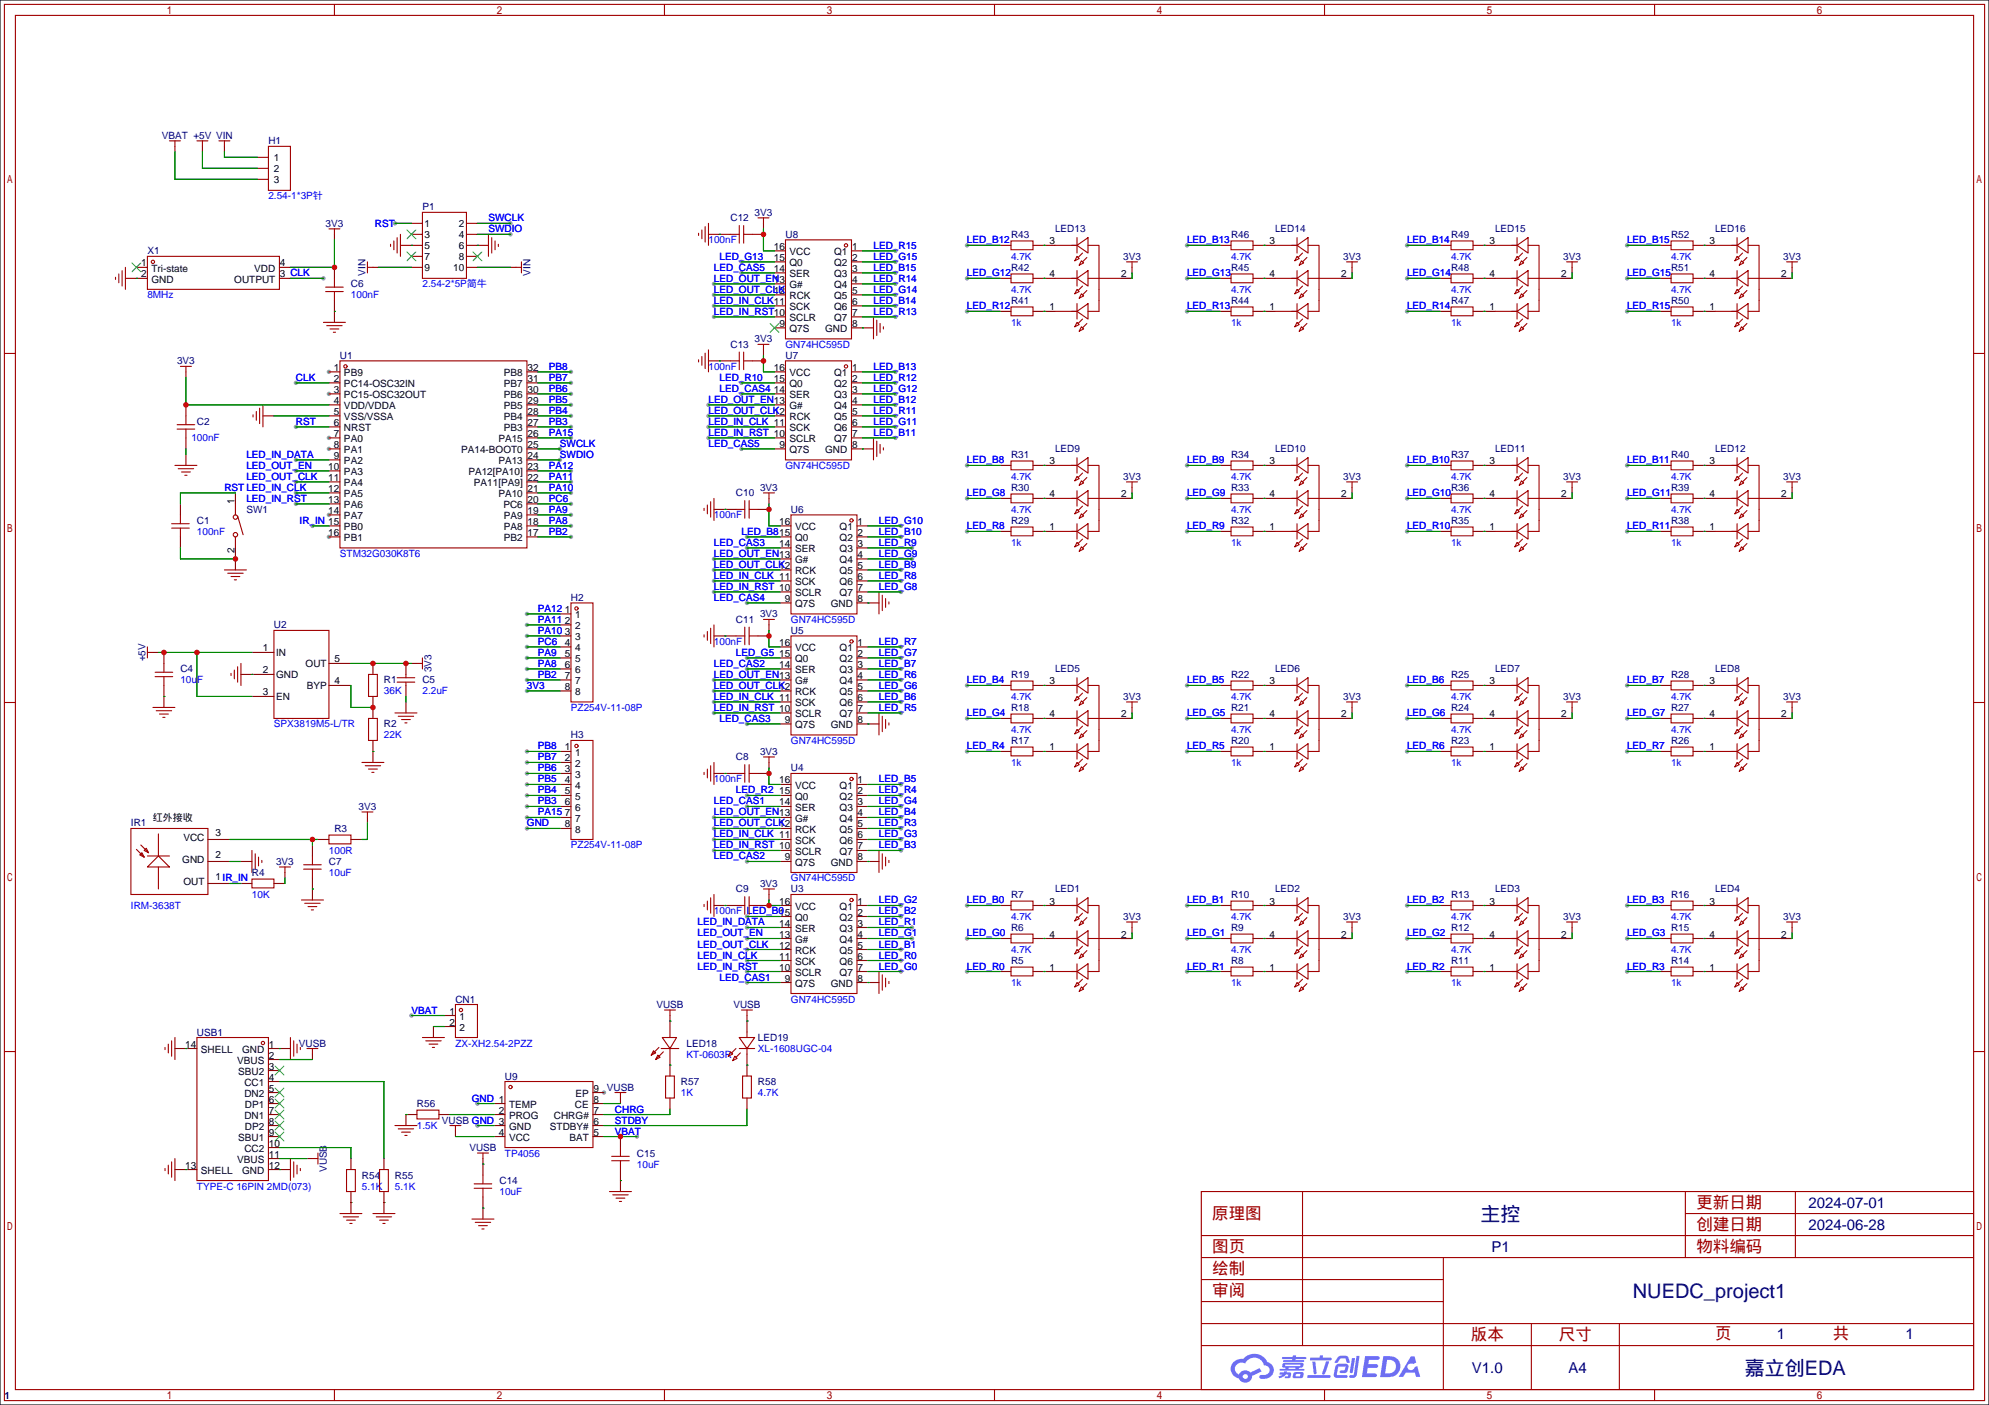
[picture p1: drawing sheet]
<svg xmlns="http://www.w3.org/2000/svg" width="459mm" height="324mm" viewBox="0 0 459 324" stroke-linecap="round" stroke-linejoin="round" font-family="sans-serif">
<defs><g id="words">
<g font-size="4.6" fill="#000080">
<text x="341.8" y="281.8">主控</text>
<text x="377" y="299.6">NUEDC_project1</text>
<text x="402.9" y="317.3">嘉立创EDA</text>
</g>
<g font-size="3.8" fill="#a00000">
<text x="279.9" y="281.5">原理图</text>
<text x="391.7" y="279">更新日期</text>
<text x="391.7" y="284">创建日期</text>
<text x="279.9" y="289.1">图页</text>
<text x="391.7" y="289.1">物料编码</text>
<text x="279.9" y="299.3">审阅</text>
<text x="279.9" y="294.2">绘制</text>
<text x="339.6" y="309.4">版本</text>
<text x="359.9" y="309.4">尺寸</text>
<text x="396" y="309.2">页</text>
<text x="423.2" y="309.2">共</text>
</g>
<g font-size="3.5" fill="#000080">
<text x="417.6" y="278.8">2024-07-01</text>
<text x="417.6" y="283.9">2024-06-28</text>
<text x="344.3" y="289">P1</text>
<text x="410.3" y="309.1">1</text>
<text x="440" y="309.1">1</text>
<text x="339.8" y="316.9">V1.0</text>
<text x="362.1" y="316.9">A4</text>
</g>
<g font-size="2.3" fill="#000080">
<text x="37.4" y="32">VBAT +5V VIN</text>
<text x="62" y="33.3">H1</text>
<text x="75.2" y="52.4">3V3</text>
<text x="97.5" y="48.6">P1</text>
<text x="168.7" y="51.1">C12</text>
<text x="174.2" y="49.8">3V3</text>
<text x="243.6" y="53.6">LED13</text>
<text x="294.4" y="53.6">LED14</text>
<text x="345.2" y="53.6">LED15</text>
<text x="396" y="53.6">LED16</text>
<text x="34" y="58.7">X1</text>
<text x="181.4" y="54.9">U8</text>
<text x="233.4" y="54.9">R43</text>
<text x="259.3" y="60">3V3</text>
<text x="284.2" y="54.9">R46</text>
<text x="310.1" y="60">3V3</text>
<text x="335" y="54.9">R49</text>
<text x="360.9" y="60">3V3</text>
<text x="385.8" y="54.9">R52</text>
<text x="411.7" y="60">3V3</text>
<text x="84.4" y="63.6" transform="rotate(-90 84.4 63.6)">VIN</text>
<text x="122.5" y="63.6" transform="rotate(-90 122.5 63.6)">VIN</text>
<text x="233.4" y="62.5">R42</text>
<text x="284.2" y="62.5">R45</text>
<text x="335" y="62.5">R48</text>
<text x="385.8" y="62.5">R51</text>
<text x="81" y="66.3">C6</text>
<text x="233.4" y="70.1">R41</text>
<text x="284.2" y="70.1">R44</text>
<text x="335" y="70.1">R47</text>
<text x="385.8" y="70.1">R50</text>
<text x="78.5" y="82.8">U1</text>
<text x="168.7" y="80.3">C13</text>
<text x="174.2" y="79">3V3</text>
<text x="181.4" y="82.8">U7</text>
<text x="40.9" y="84.1">3V3</text>
<text x="45.5" y="98.1">C2</text>
<text x="233.4" y="105.7">R31</text>
<text x="243.6" y="104.4">LED9</text>
<text x="284.2" y="105.7">R34</text>
<text x="294.4" y="104.4">LED10</text>
<text x="335" y="105.7">R37</text>
<text x="345.2" y="104.4">LED11</text>
<text x="385.8" y="105.7">R40</text>
<text x="396" y="104.4">LED12</text>
<text x="175.5" y="113.3">3V3</text>
<text x="233.4" y="113.3">R30</text>
<text x="259.3" y="110.8">3V3</text>
<text x="284.2" y="113.3">R33</text>
<text x="310.1" y="110.8">3V3</text>
<text x="335" y="113.3">R36</text>
<text x="360.9" y="110.8">3V3</text>
<text x="385.8" y="113.3">R39</text>
<text x="411.7" y="110.8">3V3</text>
<text x="56.9" y="118.4">SW1</text>
<text x="169.9" y="114.6">C10</text>
<text x="182.6" y="118.4">U6</text>
<text x="45.5" y="120.9">C1</text>
<text x="233.4" y="120.9">R29</text>
<text x="284.2" y="120.9">R32</text>
<text x="335" y="120.9">R35</text>
<text x="385.8" y="120.9">R38</text>
<text x="131.8" y="138.7">H2</text>
<text x="169.9" y="143.8">C11</text>
<text x="175.5" y="142.5">3V3</text>
<text x="63.2" y="145.1">U2</text>
<text x="182.6" y="146.3">U5</text>
<text x="33.6" y="152.7" transform="rotate(-90 33.6 152.7)">+5V</text>
<text x="41.7" y="155.2">C4</text>
<text x="99.6" y="155.2" transform="rotate(-90 99.6 155.2)">3V3</text>
<text x="243.6" y="155.2">LED5</text>
<text x="294.4" y="155.2">LED6</text>
<text x="345.2" y="155.2">LED7</text>
<text x="396" y="155.2">LED8</text>
<text x="88.6" y="157.8">R1</text>
<text x="97.5" y="157.8">C5</text>
<text x="233.4" y="156.5">R19</text>
<text x="259.3" y="161.6">3V3</text>
<text x="284.2" y="156.5">R22</text>
<text x="310.1" y="161.6">3V3</text>
<text x="335" y="156.5">R25</text>
<text x="360.9" y="161.6">3V3</text>
<text x="385.8" y="156.5">R28</text>
<text x="411.7" y="161.6">3V3</text>
<text x="88.6" y="167.9">R2</text>
<text x="233.4" y="164.1">R18</text>
<text x="284.2" y="164.1">R21</text>
<text x="335" y="164.1">R24</text>
<text x="385.8" y="164.1">R27</text>
<text x="131.8" y="170.5">H3</text>
<text x="233.4" y="171.7">R17</text>
<text x="284.2" y="171.7">R20</text>
<text x="335" y="171.7">R23</text>
<text x="385.8" y="171.7">R26</text>
<text x="169.9" y="175.6">C8</text>
<text x="175.5" y="174.3">3V3</text>
<text x="182.6" y="178.1">U4</text>
<text x="30.2" y="190.8">IR1</text>
<text x="82.8" y="187">3V3</text>
<text x="77.2" y="192.1">R3</text>
<text x="58.2" y="202.2">R4</text>
<text x="63.7" y="199.7">3V3</text>
<text x="75.9" y="199.7">C7</text>
<text x="169.9" y="206">C9</text>
<text x="175.5" y="204.8">3V3</text>
<text x="182.6" y="206">U3</text>
<text x="233.4" y="207.3">R7</text>
<text x="243.6" y="206">LED1</text>
<text x="284.2" y="207.3">R10</text>
<text x="294.4" y="206">LED2</text>
<text x="335" y="207.3">R13</text>
<text x="345.2" y="206">LED3</text>
<text x="385.8" y="207.3">R16</text>
<text x="396" y="206">LED4</text>
<text x="233.4" y="214.9">R6</text>
<text x="259.3" y="212.4">3V3</text>
<text x="284.2" y="214.9">R9</text>
<text x="310.1" y="212.4">3V3</text>
<text x="335" y="214.9">R12</text>
<text x="360.9" y="212.4">3V3</text>
<text x="385.8" y="214.9">R15</text>
<text x="411.7" y="212.4">3V3</text>
<text x="233.4" y="222.5">R5</text>
<text x="284.2" y="222.5">R8</text>
<text x="335" y="222.5">R11</text>
<text x="385.8" y="222.5">R14</text>
<text x="105.2" y="231.4">CN1</text>
<text x="151.5" y="232.7">VUSB</text>
<text x="169.3" y="232.7">VUSB</text>
<text x="45.5" y="239.1">USB1</text>
<text x="69" y="241.6">VUSB</text>
<text x="158.5" y="241.6">LED18</text>
<text x="175" y="240.3">LED19</text>
<text x="116.6" y="249.2">U9</text>
<text x="140.1" y="251.8">VUSB</text>
<text x="157.2" y="250.5">R57</text>
<text x="175" y="250.5">R58</text>
<text x="96.3" y="255.6">R56</text>
<text x="102" y="259.4">VUSB GND 3</text>
<text x="108.4" y="265.7">VUSB</text>
<text x="147.1" y="267">C15</text>
<text x="75.5" y="270.6" transform="rotate(-90 75.5 270.6)">VUSB</text>
<text x="83.6" y="272.1">R54</text>
<text x="91.2" y="272.1">R55</text>
<text x="115.3" y="273.3">C14</text>
<text x="1" y="322.9">1</text>
</g>
<g font-size="2.3">
<text x="63.2" y="37.1">1</text>
<text x="63.2" y="39.6">2</text>
<text x="63.2" y="42.2">3</text>
<text x="98" y="52.3">1</text>
<text x="105.9" y="52.3">2</text>
<text x="98" y="54.9">3</text>
<text x="98" y="57.4">5</text>
<text x="98" y="60">7</text>
<text x="105.9" y="54.9">4</text>
<text x="105.9" y="57.4">6</text>
<text x="105.9" y="60">8</text>
<text x="178.7" y="57.7">16</text>
<text x="182.3" y="59">VCC</text>
<text x="192.6" y="59">Q1</text>
<text x="196.7" y="57.7">1</text>
<text x="242.3" y="56.4">3</text>
<text x="293.1" y="56.4">3</text>
<text x="343.9" y="56.4">3</text>
<text x="394.7" y="56.4">3</text>
<text x="32.6" y="61.5">1</text>
<text x="32.6" y="64">2</text>
<text x="35" y="62.8">Tri-state</text>
<text x="35" y="65.3">GND</text>
<text x="54.1" y="65.3">OUTPUT</text>
<text x="58.7" y="62.8">VDD</text>
<text x="64.6" y="64">3 CLK</text>
<text x="64.6" y="61.5">4</text>
<text x="98" y="62.5">9</text>
<text x="104.6" y="62.5">10</text>
<text x="178.7" y="65.3">13</text>
<text x="178.7" y="62.8">14</text>
<text x="178.7" y="60.2">15</text>
<text x="182.3" y="64">SER</text>
<text x="182.3" y="61.5">Q0</text>
<text x="192.6" y="61.5">Q2</text>
<text x="192.6" y="64">Q3</text>
<text x="196.7" y="60.2">2</text>
<text x="196.7" y="62.8">3</text>
<text x="196.7" y="65.3">4</text>
<text x="242.3" y="64">4</text>
<text x="258.8" y="64">2</text>
<text x="293.1" y="64">4</text>
<text x="309.6" y="64">2</text>
<text x="343.9" y="64">4</text>
<text x="360.4" y="64">2</text>
<text x="394.7" y="64">4</text>
<text x="411.2" y="64">2</text>
<text x="178.7" y="67.8">12</text>
<text x="182.3" y="71.7">SCK</text>
<text x="182.3" y="69.1">RCK</text>
<text x="182.3" y="66.6">G#</text>
<text x="192.6" y="66.6">Q4</text>
<text x="192.6" y="69.1">Q5</text>
<text x="192.6" y="71.7">Q6</text>
<text x="196.7" y="67.8">5</text>
<text x="196.7" y="70.4">6</text>
<text x="242.3" y="71.7">1</text>
<text x="293.1" y="71.7">1</text>
<text x="343.9" y="71.7">1</text>
<text x="394.7" y="71.7">1</text>
<text x="179.9" y="75.5">9</text>
<text x="182.3" y="76.7">Q7S</text>
<text x="182.3" y="74.2">SCLR</text>
<text x="190.5" y="76.7">GND</text>
<text x="192.6" y="74.2">Q7</text>
<text x="196.7" y="72.9">7</text>
<text x="196.7" y="75.5">8</text>
<text x="77.1" y="85.6">1</text>
<text x="77.1" y="88.2">2</text>
<text x="79.4" y="86.9">PB9</text>
<text x="79.4" y="89.4">PC14-OSC32IN</text>
<text x="116.4" y="89.4">PB7</text>
<text x="116.4" y="86.9">PB8</text>
<text x="121.8" y="88.2">31</text>
<text x="121.8" y="85.6">32</text>
<text x="178.7" y="88.2">15</text>
<text x="178.7" y="85.6">16</text>
<text x="182.3" y="89.4">Q0</text>
<text x="182.3" y="86.9">VCC</text>
<text x="192.6" y="86.9">Q1</text>
<text x="192.6" y="89.4">Q2</text>
<text x="196.7" y="85.6">1</text>
<text x="196.7" y="88.2">2</text>
<text x="77.1" y="90.7">3</text>
<text x="77.1" y="93.2">4</text>
<text x="77.1" y="95.8">5</text>
<text x="79.4" y="92">PC15-OSC32OUT</text>
<text x="79.4" y="94.5">VDD/VDDA</text>
<text x="116.4" y="94.5">PB5</text>
<text x="116.4" y="92">PB6</text>
<text x="121.8" y="95.8">28</text>
<text x="121.8" y="93.2">29</text>
<text x="121.8" y="90.7">30</text>
<text x="178.7" y="95.8">12</text>
<text x="178.7" y="90.7">14</text>
<text x="182.3" y="94.5">G#</text>
<text x="182.3" y="92">SER</text>
<text x="192.6" y="92">Q3</text>
<text x="192.6" y="94.5">Q4</text>
<text x="196.7" y="90.7">3</text>
<text x="196.7" y="93.2">4</text>
<text x="196.7" y="95.8">5</text>
<text x="77.1" y="98.3">6</text>
<text x="77.1" y="100.9">7</text>
<text x="79.4" y="97.1">VSS/VSSA</text>
<text x="79.4" y="99.6">NRST</text>
<text x="116.4" y="99.6">PB3</text>
<text x="116.4" y="97.1">PB4</text>
<text x="121.8" y="100.9">26</text>
<text x="121.8" y="98.3">27</text>
<text x="182.3" y="99.6">SCK</text>
<text x="182.3" y="97.1">RCK</text>
<text x="192.6" y="97.1">Q5</text>
<text x="192.6" y="99.6">Q6</text>
<text x="196.7" y="98.3">6</text>
<text x="196.7" y="100.9">7</text>
<text x="77.1" y="103.4">8</text>
<text x="77.1" y="105.9">9</text>
<text x="79.4" y="102.1">PA0</text>
<text x="79.4" y="104.7">PA1</text>
<text x="79.4" y="107.2">PA2</text>
<text x="106.5" y="104.7">PA14-BOOT0</text>
<text x="115.1" y="107.2">PA13</text>
<text x="115.1" y="102.1">PA15</text>
<text x="121.8" y="105.9">24</text>
<text x="121.8" y="103.4">25</text>
<text x="179.9" y="103.4">9</text>
<text x="182.3" y="104.7">Q7S</text>
<text x="182.3" y="102.1">SCLR</text>
<text x="190.5" y="104.7">GND</text>
<text x="192.6" y="102.1">Q7</text>
<text x="196.7" y="103.4">8</text>
<text x="242.3" y="107.2">3</text>
<text x="293.1" y="107.2">3</text>
<text x="343.9" y="107.2">3</text>
<text x="394.7" y="107.2">3</text>
<text x="75.8" y="108.5">10</text>
<text x="75.8" y="111">11</text>
<text x="75.8" y="113.6">12</text>
<text x="79.4" y="109.8">PA3</text>
<text x="79.4" y="112.3">PA4</text>
<text x="108.1" y="109.8">PA12[PA10]</text>
<text x="109.4" y="112.3">PA11[PA9]</text>
<text x="121.8" y="113.6">21</text>
<text x="121.8" y="111">22</text>
<text x="121.8" y="108.5">23</text>
<text x="54.1" y="116.3" transform="rotate(-90 54.1 116.3)">1</text>
<text x="75.8" y="116.1">13</text>
<text x="75.8" y="118.6">14</text>
<text x="79.4" y="114.8">PA5</text>
<text x="79.4" y="117.4">PA6</text>
<text x="79.4" y="119.9">PA7</text>
<text x="115.1" y="114.8">PA10</text>
<text x="116.2" y="117.4">PC6</text>
<text x="116.4" y="119.9">PA9</text>
<text x="121.8" y="118.6">19</text>
<text x="121.8" y="116.1">20</text>
<text x="242.3" y="114.8">4</text>
<text x="258.8" y="114.8">2</text>
<text x="293.1" y="114.8">4</text>
<text x="309.6" y="114.8">2</text>
<text x="343.9" y="114.8">4</text>
<text x="360.4" y="114.8">2</text>
<text x="394.7" y="114.8">4</text>
<text x="411.2" y="114.8">2</text>
<text x="75.8" y="123.7">16</text>
<text x="79.4" y="122.5">PB0</text>
<text x="79.4" y="125">PB1</text>
<text x="116.4" y="125">PB2</text>
<text x="116.4" y="122.5">PA8</text>
<text x="121.8" y="123.7">17</text>
<text x="121.8" y="121.2">18</text>
<text x="179.9" y="121.2">16</text>
<text x="183.6" y="125">Q0</text>
<text x="183.6" y="122.5">VCC</text>
<text x="193.8" y="122.5">Q1</text>
<text x="193.8" y="125">Q2</text>
<text x="198" y="121.2">1</text>
<text x="198" y="123.7">2</text>
<text x="242.3" y="122.5">1</text>
<text x="293.1" y="122.5">1</text>
<text x="343.9" y="122.5">1</text>
<text x="394.7" y="122.5">1</text>
<text x="54.1" y="127.8" transform="rotate(-90 54.1 127.8)">2</text>
<text x="179.9" y="131.3">12</text>
<text x="179.9" y="126.3">14</text>
<text x="183.6" y="130.1">G#</text>
<text x="183.6" y="127.5">SER</text>
<text x="193.8" y="127.5">Q3</text>
<text x="193.8" y="130.1">Q4</text>
<text x="198" y="126.3">3</text>
<text x="198" y="128.8">4</text>
<text x="198" y="131.3">5</text>
<text x="183.6" y="137.7">SCLR</text>
<text x="183.6" y="135.2">SCK</text>
<text x="183.6" y="132.6">RCK</text>
<text x="193.8" y="132.6">Q5</text>
<text x="193.8" y="135.2">Q6</text>
<text x="193.8" y="137.7">Q7</text>
<text x="198" y="133.9">6</text>
<text x="198" y="136.4">7</text>
<text x="130.4" y="141.5">1</text>
<text x="132.8" y="142.8">1</text>
<text x="181.2" y="139">9</text>
<text x="183.6" y="140.2">Q7S</text>
<text x="191.8" y="140.2">GND</text>
<text x="198" y="139">8</text>
<text x="130.4" y="144">2</text>
<text x="130.4" y="146.6">3</text>
<text x="130.4" y="149.1">4</text>
<text x="132.8" y="145.3">2</text>
<text x="132.8" y="147.9">3</text>
<text x="179.9" y="149.1">16</text>
<text x="198" y="149.1">1</text>
<text x="60.7" y="150.4">1</text>
<text x="60.7" y="155.5">2</text>
<text x="63.8" y="151.4">IN</text>
<text x="70.6" y="153.9">OUT</text>
<text x="77.2" y="152.9">5</text>
<text x="130.4" y="151.7">5</text>
<text x="130.4" y="154.2">6</text>
<text x="132.8" y="150.4">4</text>
<text x="132.8" y="152.9">5</text>
<text x="132.8" y="155.5">6</text>
<text x="179.9" y="154.2">14</text>
<text x="179.9" y="151.7">15</text>
<text x="183.6" y="155.5">SER</text>
<text x="183.6" y="152.9">Q0</text>
<text x="183.6" y="150.4">VCC</text>
<text x="193.8" y="150.4">Q1</text>
<text x="193.8" y="152.9">Q2</text>
<text x="193.8" y="155.5">Q3</text>
<text x="198" y="151.7">2</text>
<text x="198" y="154.2">3</text>
<text x="60.7" y="160.6">3</text>
<text x="63.8" y="156.5">GND</text>
<text x="63.8" y="161.6">EN</text>
<text x="70.8" y="159">BYP</text>
<text x="77.2" y="158">4</text>
<text x="130.4" y="156.7">7</text>
<text x="130.4" y="159.3">8</text>
<text x="132.8" y="158">7</text>
<text x="132.8" y="160.6">8</text>
<text x="179.9" y="159.3">12</text>
<text x="183.6" y="160.6">RCK</text>
<text x="183.6" y="158">G#</text>
<text x="193.8" y="158">Q4</text>
<text x="193.8" y="160.6">Q5</text>
<text x="198" y="156.7">4</text>
<text x="198" y="159.3">5</text>
<text x="198" y="161.8">6</text>
<text x="242.3" y="158">3</text>
<text x="293.1" y="158">3</text>
<text x="343.9" y="158">3</text>
<text x="394.7" y="158">3</text>
<text x="181.2" y="166.9">9</text>
<text x="183.6" y="165.6">SCLR</text>
<text x="183.6" y="163.1">SCK</text>
<text x="193.8" y="163.1">Q6</text>
<text x="193.8" y="165.6">Q7</text>
<text x="198" y="164.4">7</text>
<text x="198" y="166.9">8</text>
<text x="242.3" y="165.6">4</text>
<text x="258.8" y="165.6">2</text>
<text x="293.1" y="165.6">4</text>
<text x="309.6" y="165.6">2</text>
<text x="343.9" y="165.6">4</text>
<text x="360.4" y="165.6">2</text>
<text x="394.7" y="165.6">4</text>
<text x="411.2" y="165.6">2</text>
<text x="130.4" y="173.3">1</text>
<text x="183.6" y="168.2">Q7S</text>
<text x="191.8" y="168.2">GND</text>
<text x="242.3" y="173.3">1</text>
<text x="293.1" y="173.3">1</text>
<text x="343.9" y="173.3">1</text>
<text x="394.7" y="173.3">1</text>
<text x="130.4" y="175.8">2</text>
<text x="130.4" y="178.3">3</text>
<text x="132.8" y="174.5">1</text>
<text x="132.8" y="177.1">2</text>
<text x="132.8" y="179.6">3</text>
<text x="130.4" y="180.9">4</text>
<text x="130.4" y="183.4">5</text>
<text x="130.4" y="186">6</text>
<text x="132.8" y="182.1">4</text>
<text x="132.8" y="184.7">5</text>
<text x="179.9" y="186">14</text>
<text x="179.9" y="183.4">15</text>
<text x="179.9" y="180.9">16</text>
<text x="183.6" y="184.7">Q0</text>
<text x="183.6" y="182.1">VCC</text>
<text x="193.8" y="182.1">Q1</text>
<text x="193.8" y="184.7">Q2</text>
<text x="198" y="180.9">1</text>
<text x="198" y="183.4">2</text>
<text x="198" y="186">3</text>
<text x="35.3" y="189.5">红外接收</text>
<text x="130.4" y="188.5">7</text>
<text x="130.4" y="191">8</text>
<text x="132.8" y="187.2">6</text>
<text x="132.8" y="189.8">7</text>
<text x="179.9" y="191">12</text>
<text x="183.6" y="189.8">G#</text>
<text x="183.6" y="187.2">SER</text>
<text x="193.8" y="187.2">Q3</text>
<text x="193.8" y="189.8">Q4</text>
<text x="198" y="188.5">4</text>
<text x="198" y="191">5</text>
<text x="42.3" y="194.1">VCC</text>
<text x="49.8" y="193.1">3</text>
<text x="132.8" y="192.3">8</text>
<text x="183.6" y="197.4">SCLR</text>
<text x="183.6" y="194.8">SCK</text>
<text x="183.6" y="192.3">RCK</text>
<text x="193.8" y="192.3">Q5</text>
<text x="193.8" y="194.8">Q6</text>
<text x="193.8" y="197.4">Q7</text>
<text x="198" y="193.6">6</text>
<text x="198" y="196.1">7</text>
<text x="42.1" y="199.2">GND</text>
<text x="49.8" y="203.2">1IR_IN</text>
<text x="49.8" y="198.2">2</text>
<text x="181.2" y="198.7">9</text>
<text x="183.6" y="199.9">Q7S</text>
<text x="191.8" y="199.9">GND</text>
<text x="198" y="198.7">8</text>
<text x="42.3" y="204.3">OUT</text>
<text x="179.9" y="208.8">16</text>
<text x="198" y="208.8">1</text>
<text x="242.3" y="208.8">3</text>
<text x="293.1" y="208.8">3</text>
<text x="343.9" y="208.8">3</text>
<text x="394.7" y="208.8">3</text>
<text x="179.9" y="213.9">14</text>
<text x="179.9" y="211.4">15</text>
<text x="183.6" y="215.2">SER</text>
<text x="183.6" y="212.6">Q0</text>
<text x="183.6" y="210.1">VCC</text>
<text x="193.8" y="210.1">Q1</text>
<text x="193.8" y="212.6">Q2</text>
<text x="193.8" y="215.2">Q3</text>
<text x="198" y="211.4">2</text>
<text x="198" y="213.9">3</text>
<text x="179.9" y="221.5">11</text>
<text x="179.9" y="219">12</text>
<text x="179.9" y="216.4">13</text>
<text x="183.6" y="220.2">RCK</text>
<text x="183.6" y="217.7">G#</text>
<text x="193.8" y="217.7">Q4</text>
<text x="193.8" y="220.2">Q5</text>
<text x="198" y="216.4">4</text>
<text x="198" y="219">5</text>
<text x="198" y="221.5">6</text>
<text x="242.3" y="216.4">4</text>
<text x="258.8" y="216.4">2</text>
<text x="293.1" y="216.4">4</text>
<text x="309.6" y="216.4">2</text>
<text x="343.9" y="216.4">4</text>
<text x="360.4" y="216.4">2</text>
<text x="394.7" y="216.4">4</text>
<text x="411.2" y="216.4">2</text>
<text x="179.9" y="224.1">10</text>
<text x="181.2" y="226.6">9</text>
<text x="183.6" y="227.9">Q7S</text>
<text x="183.6" y="225.3">SCLR</text>
<text x="183.6" y="222.8">SCK</text>
<text x="191.8" y="227.9">GND</text>
<text x="193.8" y="222.8">Q6</text>
<text x="193.8" y="225.3">Q7</text>
<text x="198" y="224.1">7</text>
<text x="198" y="226.6">8</text>
<text x="242.3" y="224.1">1</text>
<text x="293.1" y="224.1">1</text>
<text x="343.9" y="224.1">1</text>
<text x="394.7" y="224.1">1</text>
<text x="103.7" y="234.2">1</text>
<text x="103.7" y="236.8">2</text>
<text x="106.1" y="235.5">1</text>
<text x="106.1" y="238">2</text>
<text x="42.8" y="241.8">14</text>
<text x="46.4" y="243.1">SHELL</text>
<text x="54.7" y="245.6">VBUS</text>
<text x="55.9" y="243.1">GND</text>
<text x="62.1" y="241.8">1</text>
<text x="62.1" y="244.4">2</text>
<text x="55" y="248.2">SBU2</text>
<text x="56.4" y="250.7">CC1</text>
<text x="62.1" y="246.9">3</text>
<text x="62.1" y="249.5">4</text>
<text x="62.1" y="252">5</text>
<text x="137" y="252">9</text>
<text x="56.4" y="253.3">DN2</text>
<text x="56.5" y="255.8">DP1</text>
<text x="62.1" y="254.5">6</text>
<text x="62.1" y="257.1">7</text>
<text x="115.2" y="257.1">2</text>
<text x="117.5" y="255.8">TEMP</text>
<text x="132.8" y="255.8">CE</text>
<text x="132.9" y="253.3">EP</text>
<text x="137" y="257.1">7</text>
<text x="137" y="254.5">8</text>
<text x="55" y="263.4">SBU1</text>
<text x="56.4" y="258.3">DN1</text>
<text x="56.5" y="260.9">DP2</text>
<text x="62.1" y="259.6">8</text>
<text x="62.1" y="262.2">9</text>
<text x="115.2" y="262.2">4</text>
<text x="117.5" y="258.3">PROG</text>
<text x="117.5" y="260.9">GND</text>
<text x="117.5" y="263.4">VCC</text>
<text x="127" y="260.9">STDBY#</text>
<text x="127.9" y="258.3">CHRG#</text>
<text x="131.5" y="263.4">BAT</text>
<text x="137" y="262.2">5</text>
<text x="137" y="259.6">6</text>
<text x="42.8" y="269.8">13</text>
<text x="54.7" y="268.5">VBUS</text>
<text x="56.4" y="266">CC2</text>
<text x="62.1" y="264.7">10</text>
<text x="62.1" y="267.2">11</text>
<text x="62.1" y="269.8">12</text>
<text x="46.4" y="271">SHELL</text>
<text x="55.9" y="271">GND</text>
</g>
<g font-size="2.3" fill="#00f">
<text x="62" y="46">2.54-1*3P针</text>
<text x="86.6" y="52.4">RST</text>
<text x="112.8" y="51.1">SWCLK</text>
<text x="112.8" y="53.6">SWDIO</text>
<text x="163.6" y="56.2">100nF</text>
<text x="166.1" y="60">LED_G13</text>
<text x="201.7" y="60">LED_G15</text>
<text x="201.7" y="57.4">LED_R15</text>
<text x="223.3" y="56.2">LED_B12</text>
<text x="233.4" y="60">4.7K</text>
<text x="274.1" y="56.2">LED_B13</text>
<text x="284.2" y="60">4.7K</text>
<text x="324.9" y="56.2">LED_B14</text>
<text x="335" y="60">4.7K</text>
<text x="375.7" y="56.2">LED_B15</text>
<text x="385.8" y="60">4.7K</text>
<text x="164.8" y="62.5">LED_CAS5</text>
<text x="164.8" y="65.1">LED_OUT_EN</text>
<text x="201.7" y="65.1">LED_R14</text>
<text x="201.7" y="62.5">LED_B15</text>
<text x="223.3" y="63.8">LED_G12</text>
<text x="274.1" y="63.8">LED_G13</text>
<text x="324.9" y="63.8">LED_G14</text>
<text x="375.7" y="63.8">LED_G15</text>
<text x="34" y="68.9">8MHz</text>
<text x="81" y="68.9">100nF</text>
<text x="97.5" y="66.3">2.54-2*5P简牛</text>
<text x="164.8" y="67.6">LED_OUT_CLK</text>
<text x="164.8" y="70.1">LED_IN_CLK11</text>
<text x="201.7" y="70.1">LED_B14</text>
<text x="201.7" y="67.6">LED_G14</text>
<text x="223.3" y="71.4">LED_R12</text>
<text x="233.4" y="67.6">4.7K</text>
<text x="274.1" y="71.4">LED_R13</text>
<text x="284.2" y="67.6">4.7K</text>
<text x="324.9" y="71.4">LED_R14</text>
<text x="335" y="67.6">4.7K</text>
<text x="375.7" y="71.4">LED_R15</text>
<text x="385.8" y="67.6">4.7K</text>
<text x="164.8" y="72.7">LED_IN_RST10</text>
<text x="201.7" y="72.7">LED_R13</text>
<text x="233.4" y="75.2">1k</text>
<text x="284.2" y="75.2">1k</text>
<text x="335" y="75.2">1k</text>
<text x="385.8" y="75.2">1k</text>
<text x="181.4" y="80.3">GN74HC595D</text>
<text x="68.3" y="87.9">CLK</text>
<text x="126.7" y="87.9">PB7</text>
<text x="126.7" y="85.4">PB8</text>
<text x="163.6" y="85.4">100nF</text>
<text x="166.1" y="87.9">LED_R10</text>
<text x="201.7" y="87.9">LED_R12</text>
<text x="201.7" y="85.4">LED_B13</text>
<text x="126.7" y="95.5">PB4</text>
<text x="126.7" y="93">PB5</text>
<text x="126.7" y="90.5">PB6</text>
<text x="163.6" y="93">LED_OUT_EN13</text>
<text x="163.6" y="95.5">LED_OUT_CLK</text>
<text x="166.1" y="90.5">LED_CAS4</text>
<text x="201.7" y="95.5">LED_R11</text>
<text x="201.7" y="93">LED_B12</text>
<text x="201.7" y="90.5">LED_G12</text>
<text x="44.2" y="101.9">100nF</text>
<text x="68.3" y="98.1">RST</text>
<text x="126.7" y="100.6">PA15</text>
<text x="126.7" y="98.1">PB3</text>
<text x="163.6" y="98.1">LED_IN_CLK 11</text>
<text x="163.6" y="100.6">LED_IN_RST 10</text>
<text x="201.7" y="100.6">LED_B11</text>
<text x="201.7" y="98.1">LED_G11</text>
<text x="56.9" y="105.7">LED_IN_DATA</text>
<text x="129.3" y="103.2">SWCLK</text>
<text x="129.3" y="105.7">SWDIO</text>
<text x="163.6" y="103.2">LED_CAS5</text>
<text x="223.3" y="107">LED_B8</text>
<text x="274.1" y="107">LED_B9</text>
<text x="324.9" y="107">LED_B10</text>
<text x="375.7" y="107">LED_B11</text>
<text x="51.8" y="113.3">RST LED_IN_CLK</text>
<text x="56.9" y="108.2">LED_OUT_EN</text>
<text x="56.9" y="110.8">LED_OUT_CLK</text>
<text x="126.7" y="113.3">PA10</text>
<text x="126.7" y="110.8">PA11</text>
<text x="126.7" y="108.2">PA12</text>
<text x="181.4" y="108.2">GN74HC595D</text>
<text x="233.4" y="110.8">4.7K</text>
<text x="284.2" y="110.8">4.7K</text>
<text x="335" y="110.8">4.7K</text>
<text x="385.8" y="110.8">4.7K</text>
<text x="56.9" y="115.9">LED_IN_RST</text>
<text x="126.7" y="118.4">PA9</text>
<text x="126.7" y="115.9">PC6</text>
<text x="164.8" y="119.7">100nF</text>
<text x="223.3" y="114.6">LED_G8</text>
<text x="233.4" y="118.4">4.7K</text>
<text x="274.1" y="114.6">LED_G9</text>
<text x="284.2" y="118.4">4.7K</text>
<text x="324.9" y="114.6">LED_G10</text>
<text x="335" y="118.4">4.7K</text>
<text x="375.7" y="114.6">LED_G11</text>
<text x="385.8" y="118.4">4.7K</text>
<text x="45.5" y="123.5">100nF</text>
<text x="69.2" y="120.9">IR_IN 15</text>
<text x="126.7" y="123.5">PB2</text>
<text x="126.7" y="120.9">PA8</text>
<text x="171.2" y="123.5">LED_B815</text>
<text x="202.9" y="123.5">LED_B10</text>
<text x="202.9" y="120.9">LED_G10</text>
<text x="223.3" y="122.2">LED_R8</text>
<text x="274.1" y="122.2">LED_R9</text>
<text x="324.9" y="122.2">LED_R10</text>
<text x="375.7" y="122.2">LED_R11</text>
<text x="78.5" y="128.6">STM32G030K8T6</text>
<text x="164.8" y="126">LED_CAS3</text>
<text x="164.8" y="128.6">LED_OUT_EN13</text>
<text x="164.8" y="131.1">LED_OUT_CLK</text>
<text x="202.9" y="131.1">LED_B9</text>
<text x="202.9" y="126">LED_R9</text>
<text x="202.9" y="128.6">LED_G9</text>
<text x="233.4" y="126">1k</text>
<text x="284.2" y="126">1k</text>
<text x="335" y="126">1k</text>
<text x="385.8" y="126">1k</text>
<text x="164.8" y="133.6">LED_IN_CLK 11</text>
<text x="164.8" y="136.2">LED_IN_RST 10</text>
<text x="202.9" y="136.2">LED_G8</text>
<text x="202.9" y="133.6">LED_R8</text>
<text x="124.2" y="143.8">PA11</text>
<text x="124.2" y="141.3">PA12</text>
<text x="164.8" y="138.7">LED_CAS4</text>
<text x="182.6" y="143.8">GN74HC595D</text>
<text x="124.2" y="148.9">PC6</text>
<text x="124.2" y="146.3">PA10</text>
<text x="164.8" y="148.9">100nF</text>
<text x="202.9" y="148.9">LED_R7</text>
<text x="124.2" y="154">PA8</text>
<text x="124.2" y="151.4">PA9</text>
<text x="164.8" y="154">LED_CAS2</text>
<text x="169.9" y="151.4">LED_G5</text>
<text x="202.9" y="151.4">LED_G7</text>
<text x="202.9" y="154">LED_B7</text>
<text x="41.7" y="157.8">10uF</text>
<text x="88.6" y="160.3">36K</text>
<text x="97.5" y="160.3">2.2uF</text>
<text x="121.7" y="159">3V3</text>
<text x="124.2" y="156.5">PB2</text>
<text x="164.8" y="156.5">LED_OUT_EN13</text>
<text x="164.8" y="159">LED_OUT_CLK</text>
<text x="164.8" y="161.6">LED_IN_CLK 11</text>
<text x="202.9" y="161.6">LED_B6</text>
<text x="202.9" y="159">LED_G6</text>
<text x="202.9" y="156.5">LED_R6</text>
<text x="223.3" y="157.8">LED_B4</text>
<text x="233.4" y="161.6">4.7K</text>
<text x="274.1" y="157.8">LED_B5</text>
<text x="284.2" y="161.6">4.7K</text>
<text x="324.9" y="157.8">LED_B6</text>
<text x="335" y="161.6">4.7K</text>
<text x="375.7" y="157.8">LED_B7</text>
<text x="385.8" y="161.6">4.7K</text>
<text x="63.2" y="167.9">SPX3819M5-L/TR</text>
<text x="131.8" y="164.1">PZ254V-11-08P</text>
<text x="164.8" y="164.1">LED_IN_RST 10</text>
<text x="166.1" y="166.7">LED_CAS3</text>
<text x="202.9" y="164.1">LED_R5</text>
<text x="223.3" y="165.4">LED_G4</text>
<text x="274.1" y="165.4">LED_G5</text>
<text x="324.9" y="165.4">LED_G6</text>
<text x="375.7" y="165.4">LED_G7</text>
<text x="88.6" y="170.5">22K</text>
<text x="124.2" y="173">PB8</text>
<text x="182.6" y="171.7">GN74HC595D</text>
<text x="223.3" y="173">LED_R4</text>
<text x="233.4" y="169.2">4.7K</text>
<text x="274.1" y="173">LED_R5</text>
<text x="284.2" y="169.2">4.7K</text>
<text x="324.9" y="173">LED_R6</text>
<text x="335" y="169.2">4.7K</text>
<text x="375.7" y="173">LED_R7</text>
<text x="385.8" y="169.2">4.7K</text>
<text x="124.2" y="178.1">PB6</text>
<text x="124.2" y="175.6">PB7</text>
<text x="233.4" y="176.8">1k</text>
<text x="284.2" y="176.8">1k</text>
<text x="335" y="176.8">1k</text>
<text x="385.8" y="176.8">1k</text>
<text x="124.2" y="185.7">PB3</text>
<text x="124.2" y="183.2">PB4</text>
<text x="124.2" y="180.6">PB5</text>
<text x="164.8" y="185.7">LED_CAS1</text>
<text x="164.8" y="180.6">100nF</text>
<text x="169.9" y="183.2">LED_R2</text>
<text x="202.9" y="183.2">LED_R4</text>
<text x="202.9" y="180.6">LED_B5</text>
<text x="202.9" y="185.7">LED_G4</text>
<text x="121.7" y="190.8">GND</text>
<text x="124.2" y="188.3">PA15</text>
<text x="164.8" y="188.3">LED_OUT_EN13</text>
<text x="164.8" y="190.8">LED_OUT_CLK</text>
<text x="202.9" y="190.8">LED_R3</text>
<text x="202.9" y="188.3">LED_B4</text>
<text x="75.9" y="197.1">100R</text>
<text x="131.8" y="195.9">PZ254V-11-08P</text>
<text x="164.8" y="193.3">LED_IN_CLK 11</text>
<text x="164.8" y="195.9">LED_IN_RST 10</text>
<text x="202.9" y="195.9">LED_B3</text>
<text x="202.9" y="193.3">LED_G3</text>
<text x="75.9" y="202.2">10uF</text>
<text x="164.8" y="198.4">LED_CAS2</text>
<text x="182.6" y="203.5">GN74HC595D</text>
<text x="30.2" y="209.8">IRM-3638T</text>
<text x="58.2" y="207.3">10K</text>
<text x="202.9" y="208.6">LED_G2</text>
<text x="223.3" y="208.6">LED_B0</text>
<text x="274.1" y="208.6">LED_B1</text>
<text x="324.9" y="208.6">LED_B2</text>
<text x="375.7" y="208.6">LED_B3</text>
<text x="161" y="213.7">LED_IN_DATA</text>
<text x="164.8" y="211.1">100nF LED_B0</text>
<text x="202.9" y="213.7">LED_R1</text>
<text x="202.9" y="211.1">LED_B2</text>
<text x="233.4" y="212.4">4.7K</text>
<text x="284.2" y="212.4">4.7K</text>
<text x="335" y="212.4">4.7K</text>
<text x="385.8" y="212.4">4.7K</text>
<text x="161" y="216.2">LED_OUT_EN</text>
<text x="161" y="218.7">LED_OUT_CLK</text>
<text x="161" y="221.3">LED_IN_CLK</text>
<text x="202.9" y="221.3">LED_R0</text>
<text x="202.9" y="218.7">LED_B1</text>
<text x="202.9" y="216.2">LED_G1</text>
<text x="223.3" y="216.2">LED_G0</text>
<text x="233.4" y="220">4.7K</text>
<text x="274.1" y="216.2">LED_G1</text>
<text x="284.2" y="220">4.7K</text>
<text x="324.9" y="216.2">LED_G2</text>
<text x="335" y="220">4.7K</text>
<text x="375.7" y="216.2">LED_G3</text>
<text x="385.8" y="220">4.7K</text>
<text x="161" y="223.8">LED_IN_RST</text>
<text x="166.1" y="226.4">LED_CAS1</text>
<text x="202.9" y="223.8">LED_G0</text>
<text x="223.3" y="223.8">LED_R0</text>
<text x="233.4" y="227.6">1k</text>
<text x="274.1" y="223.8">LED_R1</text>
<text x="284.2" y="227.6">1k</text>
<text x="324.9" y="223.8">LED_R2</text>
<text x="335" y="227.6">1k</text>
<text x="375.7" y="223.8">LED_R3</text>
<text x="385.8" y="227.6">1k</text>
<text x="95" y="234">VBAT</text>
<text x="182.6" y="231.4">GN74HC595D</text>
<text x="105.2" y="241.6">ZX-XH2.54-2PZZ</text>
<text x="158.5" y="244.1">KT-0603R</text>
<text x="175" y="242.9">XL-1608UGC-04</text>
<text x="108.9" y="254.3">GND 1</text>
<text x="142" y="256.8">CHRG</text>
<text x="157.2" y="253">1K</text>
<text x="175" y="253">4.7K</text>
<text x="96.3" y="260.6">1.5K</text>
<text x="142" y="261.9">VBAT</text>
<text x="142" y="259.4">STDBY</text>
<text x="116.6" y="267">TP4056</text>
<text x="147.1" y="269.5">10uF</text>
<text x="45.5" y="274.6">TYPE-C 16PIN 2MD(073)</text>
<text x="83.6" y="274.6">5.1K</text>
<text x="91.2" y="274.6">5.1K</text>
<text x="115.3" y="275.9">10uF</text>
</g>
</g></defs>
<path d="M0 0h459.2v324.4h-459.2z" fill="#fff" stroke="#000" stroke-width=".25"/>
<g fill="#999">
<circle cx="75.9" cy="85.9" r=".51"/>
<circle cx="75.9" cy="90.9" r=".51"/>
<circle cx="75.9" cy="101.1" r=".51"/>
<circle cx="75.9" cy="103.6" r=".51"/>
<circle cx="75.9" cy="118.9" r=".51"/>
<circle cx="75.9" cy="124" r=".51"/>
<circle cx="139.4" cy="252.2" r=".51"/>
<circle cx="91.2" cy="51.6" r=".51"/>
<circle cx="117.9" cy="51.6" r=".51"/>
<circle cx="117.9" cy="54.1" r=".51"/>
<circle cx="129.3" cy="103.6" r=".51"/>
<circle cx="129.3" cy="106.2" r=".51"/>
<circle cx="68.3" cy="98.6" r=".51"/>
<circle cx="68.3" cy="88.4" r=".51"/>
<circle cx="74.7" cy="64.3" r=".51"/>
<circle cx="172.5" cy="186.2" r=".51"/>
<circle cx="172.5" cy="211.6" r=".51"/>
<circle cx="223.3" cy="224.3" r=".51"/>
<circle cx="274.1" cy="224.3" r=".51"/>
<circle cx="324.9" cy="224.3" r=".51"/>
<circle cx="375.7" cy="224.3" r=".51"/>
<circle cx="223.3" cy="173.5" r=".51"/>
<circle cx="274.1" cy="173.5" r=".51"/>
<circle cx="324.9" cy="173.5" r=".51"/>
<circle cx="375.7" cy="173.5" r=".51"/>
<circle cx="375.7" cy="122.7" r=".51"/>
<circle cx="324.9" cy="122.7" r=".51"/>
<circle cx="274.1" cy="122.7" r=".51"/>
<circle cx="223.3" cy="122.7" r=".51"/>
<circle cx="223.3" cy="71.9" r=".51"/>
<circle cx="274.1" cy="71.9" r=".51"/>
<circle cx="324.9" cy="71.9" r=".51"/>
<circle cx="375.7" cy="71.9" r=".51"/>
<circle cx="172.5" cy="216.7" r=".51"/>
<circle cx="172.5" cy="214.1" r=".51"/>
<circle cx="172.5" cy="198.9" r=".51"/>
<circle cx="172.5" cy="219.2" r=".51"/>
<circle cx="172.5" cy="221.7" r=".51"/>
<circle cx="172.5" cy="224.3" r=".51"/>
<circle cx="172.5" cy="126.5" r=".51"/>
<circle cx="172.5" cy="151.9" r=".51"/>
<circle cx="172.5" cy="154.4" r=".51"/>
<circle cx="172.5" cy="139.2" r=".51"/>
<circle cx="171.2" cy="63" r=".51"/>
<circle cx="171.2" cy="88.4" r=".51"/>
<circle cx="171.2" cy="90.9" r=".51"/>
<circle cx="172.5" cy="183.6" r=".51"/>
<circle cx="172.5" cy="124" r=".51"/>
<circle cx="171.2" cy="60.5" r=".51"/>
<circle cx="223.3" cy="216.7" r=".51"/>
<circle cx="223.3" cy="209" r=".51"/>
<circle cx="274.1" cy="209" r=".51"/>
<circle cx="324.9" cy="209" r=".51"/>
<circle cx="274.1" cy="216.7" r=".51"/>
<circle cx="324.9" cy="216.7" r=".51"/>
<circle cx="375.7" cy="209" r=".51"/>
<circle cx="375.7" cy="216.7" r=".51"/>
<circle cx="223.3" cy="158.2" r=".51"/>
<circle cx="223.3" cy="165.9" r=".51"/>
<circle cx="274.1" cy="158.2" r=".51"/>
<circle cx="274.1" cy="165.9" r=".51"/>
<circle cx="324.9" cy="158.2" r=".51"/>
<circle cx="324.9" cy="165.9" r=".51"/>
<circle cx="375.7" cy="158.2" r=".51"/>
<circle cx="375.7" cy="165.9" r=".51"/>
<circle cx="223.3" cy="107.4" r=".51"/>
<circle cx="223.3" cy="115.1" r=".51"/>
<circle cx="274.1" cy="107.4" r=".51"/>
<circle cx="274.1" cy="115.1" r=".51"/>
<circle cx="324.9" cy="107.4" r=".51"/>
<circle cx="324.9" cy="115.1" r=".51"/>
<circle cx="375.7" cy="107.4" r=".51"/>
<circle cx="375.7" cy="115.1" r=".51"/>
<circle cx="223.3" cy="56.6" r=".51"/>
<circle cx="223.3" cy="64.3" r=".51"/>
<circle cx="274.1" cy="56.6" r=".51"/>
<circle cx="274.1" cy="64.3" r=".51"/>
<circle cx="324.9" cy="56.6" r=".51"/>
<circle cx="324.9" cy="64.3" r=".51"/>
<circle cx="375.7" cy="56.6" r=".51"/>
<circle cx="375.7" cy="64.3" r=".51"/>
<circle cx="147.1" cy="262.4" r=".51"/>
<circle cx="110.2" cy="259.8" r=".51"/>
<circle cx="110.2" cy="254.8" r=".51"/>
<circle cx="95" cy="234.4" r=".51"/>
<circle cx="172.5" cy="226.8" r=".51"/>
<circle cx="164.8" cy="188.7" r=".51"/>
<circle cx="164.8" cy="191.3" r=".51"/>
<circle cx="164.8" cy="193.8" r=".51"/>
<circle cx="164.8" cy="196.3" r=".51"/>
<circle cx="164.8" cy="65.5" r=".51"/>
<circle cx="164.8" cy="68.1" r=".51"/>
<circle cx="164.8" cy="70.6" r=".51"/>
<circle cx="164.8" cy="73.2" r=".51"/>
<circle cx="163.6" cy="93.5" r=".51"/>
<circle cx="163.6" cy="96" r=".51"/>
<circle cx="163.6" cy="98.6" r=".51"/>
<circle cx="163.6" cy="101.1" r=".51"/>
<circle cx="164.8" cy="129" r=".51"/>
<circle cx="164.8" cy="131.6" r=".51"/>
<circle cx="164.8" cy="134.1" r=".51"/>
<circle cx="164.8" cy="136.7" r=".51"/>
<circle cx="164.8" cy="157" r=".51"/>
<circle cx="164.8" cy="159.5" r=".51"/>
<circle cx="164.8" cy="162.1" r=".51"/>
<circle cx="164.8" cy="164.6" r=".51"/>
<circle cx="172.5" cy="167.1" r=".51"/>
<circle cx="171.2" cy="103.6" r=".51"/>
<circle cx="208" cy="224.3" r=".51"/>
<circle cx="208" cy="221.7" r=".51"/>
<circle cx="208" cy="219.2" r=".51"/>
<circle cx="210.6" cy="214.1" r=".51"/>
<circle cx="210.6" cy="216.7" r=".51"/>
<circle cx="208" cy="211.6" r=".51"/>
<circle cx="208" cy="209" r=".51"/>
<circle cx="208" cy="196.3" r=".51"/>
<circle cx="208" cy="193.8" r=".51"/>
<circle cx="208" cy="191.3" r=".51"/>
<circle cx="208" cy="188.7" r=".51"/>
<circle cx="208" cy="183.6" r=".51"/>
<circle cx="208" cy="181.1" r=".51"/>
<circle cx="208" cy="186.2" r=".51"/>
<circle cx="208" cy="164.6" r=".51"/>
<circle cx="208" cy="162.1" r=".51"/>
<circle cx="208" cy="159.5" r=".51"/>
<circle cx="208" cy="157" r=".51"/>
<circle cx="208" cy="151.9" r=".51"/>
<circle cx="208" cy="149.4" r=".51"/>
<circle cx="208" cy="154.4" r=".51"/>
<circle cx="208" cy="136.7" r=".51"/>
<circle cx="208" cy="134.1" r=".51"/>
<circle cx="208" cy="131.6" r=".51"/>
<circle cx="210.6" cy="126.5" r=".51"/>
<circle cx="210.6" cy="129" r=".51"/>
<circle cx="208" cy="124" r=".51"/>
<circle cx="208" cy="121.4" r=".51"/>
<circle cx="206.8" cy="101.1" r=".51"/>
<circle cx="206.8" cy="98.6" r=".51"/>
<circle cx="206.8" cy="96" r=".51"/>
<circle cx="206.8" cy="93.5" r=".51"/>
<circle cx="206.8" cy="88.4" r=".51"/>
<circle cx="206.8" cy="85.9" r=".51"/>
<circle cx="206.8" cy="90.9" r=".51"/>
<circle cx="206.8" cy="73.2" r=".51"/>
<circle cx="206.8" cy="70.6" r=".51"/>
<circle cx="206.8" cy="68.1" r=".51"/>
<circle cx="206.8" cy="65.5" r=".51"/>
<circle cx="206.8" cy="60.5" r=".51"/>
<circle cx="206.8" cy="57.9" r=".51"/>
<circle cx="206.8" cy="63" r=".51"/>
<circle cx="72.1" cy="121.4" r=".51"/>
<circle cx="68.3" cy="108.7" r=".51"/>
<circle cx="68.3" cy="106.2" r=".51"/>
<circle cx="68.3" cy="111.3" r=".51"/>
<circle cx="131.8" cy="124" r=".51"/>
<circle cx="131.8" cy="121.4" r=".51"/>
<circle cx="131.8" cy="118.9" r=".51"/>
<circle cx="131.8" cy="116.3" r=".51"/>
<circle cx="131.8" cy="113.8" r=".51"/>
<circle cx="131.8" cy="111.3" r=".51"/>
<circle cx="131.8" cy="108.7" r=".51"/>
<circle cx="131.8" cy="101.1" r=".51"/>
<circle cx="131.8" cy="98.6" r=".51"/>
<circle cx="131.8" cy="96" r=".51"/>
<circle cx="131.8" cy="93.5" r=".51"/>
<circle cx="131.8" cy="90.9" r=".51"/>
<circle cx="131.8" cy="88.4" r=".51"/>
<circle cx="131.8" cy="85.9" r=".51"/>
<circle cx="121.7" cy="159.5" r=".51"/>
<circle cx="121.7" cy="191.3" r=".51"/>
<circle cx="121.7" cy="157" r=".51"/>
<circle cx="121.7" cy="154.4" r=".51"/>
<circle cx="121.7" cy="151.9" r=".51"/>
<circle cx="121.7" cy="149.4" r=".51"/>
<circle cx="121.7" cy="146.8" r=".51"/>
<circle cx="121.7" cy="144.3" r=".51"/>
<circle cx="121.7" cy="141.7" r=".51"/>
<circle cx="121.7" cy="188.7" r=".51"/>
<circle cx="121.7" cy="186.2" r=".51"/>
<circle cx="121.7" cy="183.6" r=".51"/>
<circle cx="121.7" cy="181.1" r=".51"/>
<circle cx="121.7" cy="178.6" r=".51"/>
<circle cx="121.7" cy="176" r=".51"/>
<circle cx="121.7" cy="173.5" r=".51"/>
<circle cx="68.3" cy="116.3" r=".51"/>
<circle cx="68.3" cy="113.8" r=".51"/>
</g>
<g fill="none" stroke="#a10000" stroke-width=".25">
<path d="M1 1h457.2v322.3h-457.2zM3.6 3.6h452.1v317.2h-452.1zM77.2 1v2.6M153.4 1v2.6M229.6 1v2.6M305.8 1v2.6M382 1v2.6M1 81.6h2.6M455.7 81.6h2.5M1 162.2h2.6M455.7 162.2h2.5M1 242.8h2.6"/>
<path d="M455.7 242.8h2.5M277.4 275.1h178.3v45.7h-178.3zM300.7 275.1v35.5M389.1 275.1v15.2M414.5 275.1v15.2M277.4 295.4h55.8M277.4 290.3h178.3M277.4 285.2h178.3M333.2 290.3v30.5M389.1 280.2h66.6M277.4 310.6h178.3M277.4 305.6h178.3"/>
<path d="M277.4 300.5h55.8M353.6 305.6v15.2M373.9 305.6v15.2M77.2 320.8v2.5M153.4 320.8v2.5M229.6 320.8v2.5M305.8 320.8v2.5M382 320.8v2.5"/>
</g>
<g fill="#5487ff">
<path d="M315.2 313.1h2.7a.48 .48 0 0 1 .7 .4 .48 .48 0 0 1-.7 .4h-1.8l-.2 1h1.9a.43 .43 0 0 1 .4 .5 .43 .43 0 0 1-.5 .4h-1.9l-.2 1.3h1.7a.45 .45 0 0 1 .6 .2 .45 .45 0 0 1-.2 .6h-3.3z"/>
<path d="M325.8 313.1h.8l.4 1.4-.7 .4a.84 .84 0 0 0-1.3 .2 .84 .84 0 0 0 .4 1.2 .84 .84 0 0 0 1.1-.4l.1-.3 .6-.3 .7 2.6h-.9l-.3-1h-2.1l-.6 1h-1.1z"/>
<path d="M312.1 313.5h.8l-.5 3.2a.36 .36 0 0 1-.4 .3 .36 .36 0 0 1-.4-.3z"/>
<path d="M313.2 313h.7l-.6 4.3a1.13 1.13 0 0 1-1.8 .6l.2-.4h.7l.2-.2z"/>
<path d="M308.9 313.3l.6-.3h1a.77 .77 0 0 1 .9 .5l.3 1-.2 .1h-.5l-.3-.9-.2-.1-1 .1-.7 .9h-.6z"/>
<path d="M308.5 315.2l.5-.3 1.7-.1a.81 .81 0 0 1 .7 .6 .81 .81 0 0 1-.2 .8 .81 .81 0 0 1-.9 .8h-.7a.32 .32 0 0 1-.3-.4 .32 .32 0 0 1 .4-.2l.7-.1 .2-.8h-1.6l-.3 1.9 2.1 .1a.32 .32 0 0 1 .3 .3 .32 .32 0 0 1-.3 .3h-2.3l-.5-.3-.1-.5z"/>
<path d="M301.9 317.5h5a.33 .33 0 0 1 .3 .3 .33 .33 0 0 1-.3 .3h-4.9l-.2-.1z"/>
<path d="M306.2 314.3h.7l-.6 2a.98 .98 0 0 1-.8 1l-.3-.3z"/>
<path d="M303 314.3h.7l.3 2.6a.34 .34 0 0 1-.3 .4 .34 .34 0 0 1-.4-.3z"/>
<path d="M302.5 313.4h2.2l.2-.5h.6l-.1 .5h1.8a.32 .32 0 0 1 .3 .4 .32 .32 0 0 1-.4 .3h-4.5l-.2-.2z"/>
<path d="M295.5 316.8h.9l.1-.2h.7l-.1 .2 .9 .1 .1 .1-.2 1-1.3 .2v-.4l.7-.1 .1-.3a.68 .68 0 0 0-1 .3l-1 .5-.2-.4 1-.5h-.8z"/>
<path d="M296 313.3h2.5v-.3l.8-.1-.1 .4h2.2l.2 .3-.2 .2h-2.3v.2h1.8l.2 .2-.2 .2h-4.5l-.1-.4h2l.1-.2h-2.3l-.1-.2z"/>
<path d="M319.4 313.1l-.7 4.8h1.6a2.5 2.5 0 0 0 3-2.5 2.5 2.5 0 0 0-3.1-2.3zM320.3 313.9a1.65 1.65 0 0 1 2 1.7 1.65 1.65 0 0 1-2.2 1.5h-.3z"/>
<path d="M296.2 314.8l-.1 .8 .6 .2 .1 .2h-1.3l.1 .5h5.4l.2-.2-.2-.3h-1.2l.2-.2a.7 .7 0 0 0 .8-.3 .7 .7 0 0 0 0-.8l-4.2-.1zM296.8 315l3.5 .1-.2 .3h-3.2zM297.5 315.8h1.7l-.2 .2h-1.4z"/>
<path d="M298.7 316.9a1.05 1.05 0 0 0-.1 1.2 2.91 2.91 0 0 0 2.2-.1 .98 .98 0 0 0 0-1.2l-1.6-.1zM299.3 317.2h.8l.1 .4-.2 .2-.8-.1z"/>
<path d="M284.9 314.4a2.23 2.23 0 0 0-.7 2.3 2.23 2.23 0 0 0 1.8 1.5 1.58 1.58 0 0 0 1.8 1 1.58 1.58 0 0 0 1.3-1.5l2.2-1.1-.5-.8-2.1 1.1a1.65 1.65 0 0 0-2.7 .4 1.47 1.47 0 0 1-.7-2.1 1.47 1.47 0 0 1 2.2-.4 2.3 2.3 0 0 1 2.3-1.4 2.3 2.3 0 0 1 2.1 1.8 1.12 1.12 0 0 1 1.2 1 1.12 1.12 0 0 1-1.1 1.2h-.7a.45 .45 0 0 0-.6 .4 .45 .45 0 0 0 .5 .5 2.21 2.21 0 0 0 2.2-.6 2.21 2.21 0 0 0 .5-2.2 2.13 2.13 0 0 0-1.3-1.1 3.3 3.3 0 0 0-5.6-.7l-1.1 .1zM287 317.8a.57 .57 0 0 1 1.1 0 .57 .57 0 0 1-1.1 0z"/>
</g>
<g fill="none" stroke="#a10000" stroke-width=".25">
<path d="M39.1 32.5h2.6M40.4 32.5v1.3M45.5 32.5h2.5M46.7 32.5v1.3M50.5 32.5h2.6M51.8 32.5v1.3M62 33.8h5.1v10.1h-5.1zM34 59.2h30.5v7.6h-30.5zM75.9 52.8h2.6M77.2 52.8v1.3M90.2 56.4v.5M90.9 55.6v2.1"/>
<path d="M91.7 54.9v3.5M92.5 54.1v5.1M97.5 49h10.2v15.3h-10.2zM112.8 54.1v5.1M113.5 54.9v3.5M114.3 55.6v2.1M115.1 56.4v.5M161.3 53.8v.6M162.1 53.1v2M162.8 52.3v3.6M163.6 51.6v5M168.7 54.1h2"/>
<path d="M170.7 52.1v4M171.7 54.1h2M171.7 52.1v4M175 50.3h2.5M176.3 50.3v1.3M181.4 55.4h15.2v22.8h-15.2zM233.4 55.6h5.1v2.1h-5.1zM243.6 56.6h5.1M248.7 59.2l.5 .5-1 .5zM248.7 56.6l2.5-1.7v3.5zM248.7 54.9v3.5M249.9 58.4l-1 1"/>
<path d="M251 59.4l-1.1 1.1M251.2 56.6h2.5v15.3h-2.5M284.2 55.6h5.1v2.1h-5.1zM294.4 56.6h5.1M299.5 59.2l.5 .5-1 .5zM299.5 56.6l2.5-1.7v3.5zM299.5 54.9v3.5M300.7 58.4l-1 1M301.8 59.4l-1.1 1.1M302 56.6h2.5v15.3h-2.5M335 55.6h5.1v2.1h-5.1zM345.2 56.6h5.1"/>
<path d="M350.3 59.2l.5 .5-1 .5zM350.3 56.6l2.5-1.7v3.5zM350.3 54.9v3.5M351.5 58.4l-1 1M352.6 59.4l-1.1 1.1M352.8 56.6h2.5v15.3h-2.5M385.8 55.6h5.1v2.1h-5.1zM396 56.6h5.1M401.1 59.2l.5 .5-1 .5zM401.1 56.6l2.5-1.7v3.5zM401.1 54.9v3.5M402.3 58.4l-1 1"/>
<path d="M403.4 59.4l-1.1 1.1M403.6 56.6h2.5v15.3h-2.5M26.7 64v.5M27.4 63.2v2.1M28.2 62.5v3.5M29 61.7v5.1M74.7 74.4h5.1M75.2 66.3h4M75.2 67.3h4M75.4 75.2h3.6M76.2 75.9h2M77 76.7h.5"/>
<path d="M77.2 64.3v2M77.2 67.3v2M84.8 61.7h1.3M84.8 60.5v2.5M119.1 61.7h1.3M120.4 60.5v2.5M175 79.5h2.5M176.3 79.5v1.3M201.7 73.2v5M202.4 73.9v3.6M203.2 74.7v2M204 75.4v.5"/>
<path d="M233.4 70.9h5.1v2h-5.1zM233.4 63.2h5.1v2.1h-5.1zM243.6 64.3h5.1M243.6 71.9h5.1M248.7 64.3l2.5-1.8v3.5zM248.7 66.8l.5 .5-1 .5zM248.7 71.9l2.5-1.8v3.6zM248.7 74.4l.5 .5-1 .5zM248.7 62.5v3.5M248.7 70.1v3.6M249.7 67.8l.5 .5-1 .5zM249.7 60.2l.5 .5-1 .5z"/>
<path d="M249.7 75.4l.5 .5-1 .6zM249.9 66l-1 1.1M249.9 73.7l-1 1M251 67.1l-1.1 1M251 74.7l-1.1 1M251.2 64.3h10.2M260.1 60.5h2.5M261.4 60.5v1.2M284.2 70.9h5.1v2h-5.1zM284.2 63.2h5.1v2.1h-5.1zM294.4 64.3h5.1M294.4 71.9h5.1"/>
<path d="M299.5 64.3l2.5-1.8v3.5zM299.5 66.8l.5 .5-1 .5zM299.5 71.9l2.5-1.8v3.6zM299.5 74.4l.5 .5-1 .5zM299.5 62.5v3.5M299.5 70.1v3.6M300.5 67.8l.5 .5-1 .5zM300.5 60.2l.5 .5-1 .5zM300.5 75.4l.5 .5-1 .6zM300.7 73.7l-1 1M300.7 66l-1 1.1M301.8 74.7l-1.1 1"/>
<path d="M301.8 67.1l-1.1 1M302 64.3h10.2M310.9 60.5h2.5M312.2 60.5v1.2M335 70.9h5.1v2h-5.1zM335 63.2h5.1v2.1h-5.1zM345.2 64.3h5.1M345.2 71.9h5.1M350.3 64.3l2.5-1.8v3.5zM350.3 66.8l.5 .5-1 .5zM350.3 71.9l2.5-1.8v3.6zM350.3 74.4l.5 .5-1 .5z"/>
<path d="M350.3 62.5v3.5M350.3 70.1v3.6M351.3 67.8l.5 .5-1 .5zM351.3 60.2l.5 .5-1 .5zM351.3 75.4l.5 .5-1 .6zM351.5 66l-1 1.1M351.5 73.7l-1 1M352.6 67.1l-1.1 1M352.6 74.7l-1.1 1M352.8 64.3h10.2M361.7 60.5h2.5M363 60.5v1.2"/>
<path d="M385.8 70.9h5.1v2h-5.1zM385.8 63.2h5.1v2.1h-5.1zM396 64.3h5.1M396 71.9h5.1M401.1 64.3l2.5-1.8v3.5zM401.1 66.8l.5 .5-1 .5zM401.1 71.9l2.5-1.8v3.6zM401.1 74.4l.5 .5-1 .5zM401.1 62.5v3.5M401.1 70.1v3.6M402.1 67.8l.5 .5-1 .5zM402.1 60.2l.5 .5-1 .5z"/>
<path d="M402.1 75.4l.5 .5-1 .6zM402.3 73.7l-1 1M402.3 66l-1 1.1M403.4 67.1l-1.1 1M403.4 74.7l-1.1 1M403.6 64.3h10.2M412.5 60.5h2.5M413.8 60.5v1.2M40.9 98h4.1M40.9 99.1h4.1M41.7 84.6h2.5M42.9 84.6v1.3"/>
<path d="M42.9 96v2M42.9 99.1v2M58.4 95.8v.5M59.2 95v2M59.9 94.2v3.6M60.7 93.5v5.1M78.5 83.3h43.2v43.2h-43.2zM161.3 83.1v.5M162.1 82.3v2M162.8 81.5v3.6M163.6 80.8v5.1M168.7 83.3h2"/>
<path d="M170.7 81.3v4M171.7 81.3v4M171.7 83.3h2M181.4 83.3h15.2v22.9h-15.2zM40.4 107.4h5.1M41.1 108.2h3.6M41.7 118.9v2M41.9 109h2M42.7 109.7h.5M54.4 116.3v2.6M54.9 119.1l1.2 4.3M162.6 117.3v.6"/>
<path d="M163.3 116.6v2M164.1 115.8v3.6M164.8 115.1v5M169.9 117.6h2.1M172 115.6v4M173 115.6v4M173 117.6h2M176.3 113.8h2.5M177.5 113.8v1.3M182.6 118.9h15.3v22.8h-15.3zM201.7 101.1v5.1M202.4 101.9v3.5"/>
<path d="M203.2 102.6v2M204 103.4v.5M233.4 114h5.1v2.1h-5.1zM233.4 106.4h5.1v2.1h-5.1zM243.6 107.4h5.1M243.6 115.1h5.1M248.7 115.1l2.5-1.8v3.5zM248.7 117.6l.5 .5-1 .5zM248.7 110l.5 .5-1 .5zM248.7 107.4l2.5-1.7v3.5zM248.7 105.7v3.5M248.7 113.3v3.5"/>
<path d="M249.7 118.6l.5 .5-1 .5zM249.7 111l.5 .5-1 .5zM249.9 116.8l-1 1.1M249.9 109.2l-1 1M251 117.9l-1.1 1M251 110.2l-1.1 1.1M251.2 107.4h2.5v15.3h-2.5M251.2 115.1h10.2M260.1 111.3h2.5M261.4 111.3v1.2M284.2 114h5.1v2.1h-5.1zM284.2 106.4h5.1v2.1h-5.1z"/>
<path d="M294.4 107.4h5.1M294.4 115.1h5.1M299.5 115.1l2.5-1.8v3.5zM299.5 117.6l.5 .5-1 .5zM299.5 110l.5 .5-1 .5zM299.5 107.4l2.5-1.7v3.5zM299.5 105.7v3.5M299.5 113.3v3.5M300.5 118.6l.5 .5-1 .5zM300.5 111l.5 .5-1 .5zM300.7 116.8l-1 1.1M300.7 109.2l-1 1"/>
<path d="M301.8 117.9l-1.1 1M301.8 110.2l-1.1 1.1M302 107.4h2.5v15.3h-2.5M302 115.1h10.2M310.9 111.3h2.5M312.2 111.3v1.2M335 114h5.1v2.1h-5.1zM335 106.4h5.1v2.1h-5.1zM345.2 107.4h5.1M345.2 115.1h5.1M350.3 115.1l2.5-1.8v3.5zM350.3 117.6l.5 .5-1 .5z"/>
<path d="M350.3 110l.5 .5-1 .5zM350.3 107.4l2.5-1.7v3.5zM350.3 105.7v3.5M350.3 113.3v3.5M351.3 118.6l.5 .5-1 .5zM351.3 111l.5 .5-1 .5zM351.5 116.8l-1 1.1M351.5 109.2l-1 1M352.6 117.9l-1.1 1M352.6 110.2l-1.1 1.1M352.8 107.4h2.5v15.3h-2.5M352.8 115.1h10.2"/>
<path d="M361.7 111.3h2.5M363 111.3v1.2M385.8 114h5.1v2.1h-5.1zM385.8 106.4h5.1v2.1h-5.1zM396 107.4h5.1M396 115.1h5.1M401.1 115.1l2.5-1.8v3.5zM401.1 117.6l.5 .5-1 .5zM401.1 110l.5 .5-1 .5zM401.1 107.4l2.5-1.7v3.5zM401.1 105.7v3.5M401.1 113.3v3.5"/>
<path d="M402.1 118.6l.5 .5-1 .5zM402.1 111l.5 .5-1 .5zM402.3 109.2l-1 1M402.3 116.8l-1 1.1M403.4 110.2l-1.1 1.1M403.4 117.9l-1.1 1M403.6 107.4h2.5v15.3h-2.5M403.6 115.1h10.2M412.5 111.3h2.5M413.8 111.3v1.2M39.6 120.9h4.1M39.6 121.9h4.1"/>
<path d="M41.7 121.9v2.1M51.8 131.6h5.1M52.6 132.3h3.5M53.3 133.1h2.1M54.1 133.9h.5M54.4 124v2.5M131.8 139.2h5.1v22.9h-5.1zM202.9 136.7v5M203.7 137.4v3.6M204.5 138.2v2M205.2 138.9v.5M233.4 121.7h5.1v2h-5.1z"/>
<path d="M243.6 122.7h5.1M248.7 122.7l2.5-1.8v3.6zM248.7 125.2l.5 .5-1 .5zM248.7 120.9v3.6M249.7 126.2l.5 .5-1 .6zM249.9 124.5l-1 1M251 125.5l-1.1 1M284.2 121.7h5.1v2h-5.1zM294.4 122.7h5.1M299.5 122.7l2.5-1.8v3.6zM299.5 125.2l.5 .5-1 .5zM299.5 120.9v3.6"/>
<path d="M300.5 126.2l.5 .5-1 .6zM300.7 124.5l-1 1M301.8 125.5l-1.1 1M335 121.7h5.1v2h-5.1zM345.2 122.7h5.1M350.3 122.7l2.5-1.8v3.6zM350.3 125.2l.5 .5-1 .5zM350.3 120.9v3.6M351.3 126.2l.5 .5-1 .6zM351.5 124.5l-1 1M352.6 125.5l-1.1 1M385.8 121.7h5.1v2h-5.1z"/>
<path d="M396 122.7h5.1M401.1 122.7l2.5-1.8v3.6zM401.1 125.2l.5 .5-1 .5zM401.1 120.9v3.6M402.1 126.2l.5 .5-1 .6zM402.3 124.5l-1 1M403.4 125.5l-1.1 1M34 149.4v2.5M34 150.6h1.3M35.8 156.2h4.1M35.8 155.2h4.1M37.8 153.2v2"/>
<path d="M37.8 156.2v2M53.3 155.4v.6M54.1 154.7v2M54.9 153.9v3.6M55.6 153.2v5M63.2 145.5h12.7v20.4h-12.7zM85.1 155.7h2v5.1h-2zM91.7 156.5h4.1M91.7 157.5h4.1M93.7 155.7v.8M93.7 157.5v.7M96.3 153.2h1.2"/>
<path d="M97.5 151.9v2.5M162.6 146.6v.5M163.3 145.8v2M164.1 145v3.6M164.8 144.3v5.1M169.9 146.8h2.1M172 144.8v4M173 144.8v4M173 146.8h2M176.3 143h2.5M177.5 143v1.3M182.6 146.8h15.3v22.9h-15.3z"/>
<path d="M233.4 157.2h5.1v2.1h-5.1zM243.6 158.2h5.1M248.7 158.2l2.5-1.7v3.5zM248.7 156.5v3.5M251.2 158.2h2.5v15.3h-2.5M284.2 157.2h5.1v2.1h-5.1zM294.4 158.2h5.1M299.5 158.2l2.5-1.7v3.5zM299.5 156.5v3.5M302 158.2h2.5v15.3h-2.5M335 157.2h5.1v2.1h-5.1zM345.2 158.2h5.1"/>
<path d="M350.3 158.2l2.5-1.7v3.5zM350.3 156.5v3.5M352.8 158.2h2.5v15.3h-2.5M385.8 157.2h5.1v2.1h-5.1zM396 158.2h5.1M401.1 158.2l2.5-1.7v3.5zM401.1 156.5v3.5M403.6 158.2h2.5v15.3h-2.5M35.3 163.3h5.1M36.1 164.1h3.5M36.8 164.8h2.1M37.6 165.6h.5"/>
<path d="M83.6 176h5M84.3 176.8h3.6M85.1 165.9h2v5h-2zM85.1 177.5h2M85.9 178.3h.5M91.2 164.6h5.1M91.9 165.4h3.6M92.7 166.1h2M93.5 166.9h.5M131.8 170.9h5.1v22.9h-5.1zM162.6 178.3v.5M163.3 177.5v2.1"/>
<path d="M164.1 176.8v3.5M164.8 176v5.1M169.9 178.6h2.1M172 176.5v4.1M173 178.6h2M173 176.5v4.1M176.3 174.8h2.5M177.5 174.8v1.2M182.6 178.6h15.3v22.8h-15.3zM202.9 164.6v5.1M203.7 165.4v3.5M204.5 166.1v2"/>
<path d="M205.2 166.9v.5M233.4 172.5h5.1v2h-5.1zM233.4 164.8h5.1v2.1h-5.1zM243.6 165.9h5.1M243.6 173.5h5.1M248.7 165.9l2.5-1.8v3.5zM248.7 168.4l.5 .5-1 .5zM248.7 160.8l.5 .5-1 .5zM248.7 173.5l2.5-1.8v3.6zM248.7 176l.5 .5-1 .5zM248.7 164.1v3.5M248.7 171.7v3.6"/>
<path d="M249.7 169.4l.5 .5-1 .5zM249.7 161.8l.5 .5-1 .5zM249.7 177l.5 .5-1 .6zM249.9 167.6l-1 1.1M249.9 160l-1 1M249.9 175.3l-1 1M251 168.7l-1.1 1M251 161l-1.1 1.1M251 176.3l-1.1 1M251.2 165.9h10.2M260.1 162.1h2.5M261.4 162.1v1.2"/>
<path d="M284.2 172.5h5.1v2h-5.1zM284.2 164.8h5.1v2.1h-5.1zM294.4 165.9h5.1M294.4 173.5h5.1M299.5 165.9l2.5-1.8v3.5zM299.5 168.4l.5 .5-1 .5zM299.5 160.8l.5 .5-1 .5zM299.5 173.5l2.5-1.8v3.6zM299.5 176l.5 .5-1 .5zM299.5 164.1v3.5M299.5 171.7v3.6M300.5 169.4l.5 .5-1 .5z"/>
<path d="M300.5 161.8l.5 .5-1 .5zM300.5 177l.5 .5-1 .6zM300.7 167.6l-1 1.1M300.7 160l-1 1M300.7 175.3l-1 1M301.8 168.7l-1.1 1M301.8 176.3l-1.1 1M301.8 161l-1.1 1.1M302 165.9h10.2M310.9 162.1h2.5M312.2 162.1v1.2M335 172.5h5.1v2h-5.1z"/>
<path d="M335 164.8h5.1v2.1h-5.1zM345.2 165.9h5.1M345.2 173.5h5.1M350.3 165.9l2.5-1.8v3.5zM350.3 168.4l.5 .5-1 .5zM350.3 160.8l.5 .5-1 .5zM350.3 173.5l2.5-1.8v3.6zM350.3 176l.5 .5-1 .5zM350.3 164.1v3.5M350.3 171.7v3.6M351.3 169.4l.5 .5-1 .5zM351.3 161.8l.5 .5-1 .5z"/>
<path d="M351.3 177l.5 .5-1 .6zM351.5 160l-1 1M351.5 175.3l-1 1M351.5 167.6l-1 1.1M352.6 168.7l-1.1 1M352.6 161l-1.1 1.1M352.6 176.3l-1.1 1M352.8 165.9h10.2M361.7 162.1h2.5M363 162.1v1.2M385.8 172.5h5.1v2h-5.1zM385.8 164.8h5.1v2.1h-5.1z"/>
<path d="M396 165.9h5.1M396 173.5h5.1M401.1 165.9l2.5-1.8v3.5zM401.1 168.4l.5 .5-1 .5zM401.1 160.8l.5 .5-1 .5zM401.1 173.5l2.5-1.8v3.6zM401.1 176l.5 .5-1 .5zM401.1 164.1v3.5M401.1 171.7v3.6M402.1 169.4l.5 .5-1 .5zM402.1 161.8l.5 .5-1 .5zM402.1 177l.5 .5-1 .6z"/>
<path d="M402.3 167.6l-1 1.1M402.3 175.3l-1 1M402.3 160l-1 1M403.4 168.7l-1.1 1M403.4 176.3l-1.1 1M403.4 161l-1.1 1.1M403.6 165.9h10.2M412.5 162.1h2.5M413.8 162.1v1.2M30.2 191.3h17.8v15.2h-17.8zM31.5 196.1l1.8 1.8M32.5 195.1l1.8 1.8"/>
<path d="M32.8 196.9l.5 1-1-.5zM33.3 196.3l.5-.5 .5 1.1zM34 197.6h5.1M36.6 197.6l2.5 2.6h-5.1zM36.6 192.5v5.1M58.2 196.3v5.1M58.9 197.1v3.6M59.7 197.9v2M60.5 198.6v.5M70.1 199.6h4.1M72.1 197.6v2M75.9 192.8h5.1v2h-5.1z"/>
<path d="M83.6 187.5h2.5M84.8 187.5v1.2M202.9 196.3v5.1M203.7 197.1v3.6M204.5 197.9v2M205.2 198.6v.5M36.6 200.2v5M58.2 202.9h5v2.1h-5zM64.5 200.2h2.6M65.8 200.2v1.2M69.6 207.8h5.1M70.1 200.7h4.1"/>
<path d="M70.4 208.5h3.5M71.1 209.3h2.1M71.9 210.1h.5M72.1 200.7v2M162.6 208.8v.5M163.3 208v2.1M164.1 207.3v3.5M164.8 206.5v5.1M169.9 209h2.1M172 207v4.1M173 209h2M173 207v4.1"/>
<path d="M176.3 205.2h2.5M177.5 205.2v1.3M182.6 206.5h15.3v22.9h-15.3zM233.4 215.6h5.1v2.1h-5.1zM233.4 208h5.1v2.1h-5.1zM243.6 216.7h5.1M243.6 209h5.1M248.7 216.7l2.5-1.8v3.5zM248.7 219.2l.5 .5-1 .5zM248.7 211.6l.5 .5-1 .5zM248.7 209l2.5-1.7v3.5zM248.7 207.3v3.5"/>
<path d="M248.7 214.9v3.5M249.7 212.6l.5 .5-1 .5zM249.9 218.4l-1 1.1M249.9 210.8l-1 1M251 219.5l-1.1 1M251 211.8l-1.1 1.1M251.2 209h2.5v15.3h-2.5M251.2 216.7h10.2M260.1 212.9h2.5M261.4 212.9v1.2M284.2 215.6h5.1v2.1h-5.1zM284.2 208h5.1v2.1h-5.1z"/>
<path d="M294.4 216.7h5.1M294.4 209h5.1M299.5 216.7l2.5-1.8v3.5zM299.5 219.2l.5 .5-1 .5zM299.5 211.6l.5 .5-1 .5zM299.5 209l2.5-1.7v3.5zM299.5 207.3v3.5M299.5 214.9v3.5M300.5 212.6l.5 .5-1 .5zM300.7 218.4l-1 1.1M300.7 210.8l-1 1M301.8 219.5l-1.1 1"/>
<path d="M301.8 211.8l-1.1 1.1M302 209h2.5v15.3h-2.5M302 216.7h10.2M310.9 212.9h2.5M312.2 212.9v1.2M335 215.6h5.1v2.1h-5.1zM335 208h5.1v2.1h-5.1zM345.2 216.7h5.1M345.2 209h5.1M350.3 216.7l2.5-1.8v3.5zM350.3 219.2l.5 .5-1 .5zM350.3 211.6l.5 .5-1 .5z"/>
<path d="M350.3 209l2.5-1.7v3.5zM350.3 207.3v3.5M350.3 214.9v3.5M351.3 212.6l.5 .5-1 .5zM351.5 218.4l-1 1.1M351.5 210.8l-1 1M352.6 219.5l-1.1 1M352.6 211.8l-1.1 1.1M352.8 209h2.5v15.3h-2.5M352.8 216.7h10.2M361.7 212.9h2.5M363 212.9v1.2"/>
<path d="M385.8 215.6h5.1v2.1h-5.1zM385.8 208h5.1v2.1h-5.1zM396 216.7h5.1M396 209h5.1M401.1 216.7l2.5-1.8v3.5zM401.1 219.2l.5 .5-1 .5zM401.1 211.6l.5 .5-1 .5zM401.1 209l2.5-1.7v3.5zM401.1 207.3v3.5M401.1 214.9v3.5M402.1 212.6l.5 .5-1 .5zM402.3 218.4l-1 1.1"/>
<path d="M402.3 210.8l-1 1M403.4 219.5l-1.1 1M403.4 211.8l-1.1 1.1M403.6 209h2.5v15.3h-2.5M403.6 216.7h10.2M412.5 212.9h2.5M413.8 212.9v1.2M40.4 239.5v5.1M45.5 239.5h16.5v33h-16.5zM67.1 239.5v5.1M97.5 239.5h5.1M105.2 231.9h5v7.6h-5z"/>
<path d="M152.9 239.5h3.3l-1.5 2.6zM153.4 233.2h2.6M154.7 233.2v1.2M170.7 239.5h3.5l-1.7 2.6zM171.2 233.2h2.5M172.5 233.2v1.2M172.5 238.3v1.2M202.9 224.3v5.1M203.7 225v3.6M204.5 225.8v2M205.2 226.6v.5M233.4 223.3h5.1v2h-5.1z"/>
<path d="M243.6 224.3h5.1M248.7 224.3l2.5-1.8v3.6zM248.7 226.8l.5 .5-1 .5zM248.7 222.5v3.6M249.7 220.2l.5 .5-1 .5zM249.7 227.8l.5 .5-1 .6zM249.9 226.1l-1 1M251 227.1l-1.1 1M284.2 223.3h5.1v2h-5.1zM294.4 224.3h5.1M299.5 224.3l2.5-1.8v3.6zM299.5 226.8l.5 .5-1 .5z"/>
<path d="M299.5 222.5v3.6M300.5 220.2l.5 .5-1 .5zM300.5 227.8l.5 .5-1 .6zM300.7 226.1l-1 1M301.8 227.1l-1.1 1M335 223.3h5.1v2h-5.1zM345.2 224.3h5.1M350.3 224.3l2.5-1.8v3.6zM350.3 226.8l.5 .5-1 .5zM350.3 222.5v3.6M351.3 220.2l.5 .5-1 .5zM351.3 227.8l.5 .5-1 .6z"/>
<path d="M351.5 226.1l-1 1M352.6 227.1l-1.1 1M385.8 223.3h5.1v2h-5.1zM396 224.3h5.1M401.1 224.3l2.5-1.8v3.6zM401.1 226.8l.5 .5-1 .5zM401.1 222.5v3.6M402.1 220.2l.5 .5-1 .5zM402.1 227.8l.5 .5-1 .6zM402.3 226.1l-1 1M403.4 227.1l-1.1 1M38.1 241.8v.5"/>
<path d="M38.9 241v2.1M39.6 240.3v3.5M67.8 240.3v3.5M68.6 241v2.1M69.3 241.8v.5M70.9 242.1h2.5M72.1 242.1v1.2M91.2 259.8h5.1M96.3 256.3h5v2h-5zM98.3 240.3h3.6M99.1 241h2M99.8 241.8h.5"/>
<path d="M103.9 259.8h2.5M105.2 259.8v1.3M116.6 249.7h20.3v15.2h-20.3zM142 252.2h2.5M143.3 252.2v1.3M150.9 242.6l.5 .5-1 .5zM151.9 243.6l.5 .5-1 .5zM152.1 241.8l-1.7 1.8M152.7 242.1h4M153.2 242.8l-1.8 1.8M153.7 248.4h2v5.1h-2zM168.7 242.8l.5 .5-1.1 .5z"/>
<path d="M169.7 243.8l.5 .5-1 .6zM169.9 242.1l-1 1M170.7 242.1h3.5M170.9 243.1l-1 1M171.4 248.4h2.1v5.1h-2.1zM172.5 242.1v1.2M38.1 269.7v.6M38.9 269v2M39.6 268.2v3.6M40.4 267.5v5M67.1 267.5v5M67.8 268.2v3.6"/>
<path d="M68.6 269v2M69.3 269.7v.6M72.1 267.5h1.3M73.4 266.2v2.5M80 270h2v5.1h-2zM87.6 270h2.1v5.1h-2.1zM91.9 260.6h3.6M92.7 261.4h2M93.5 262.1h.5M109.5 273.3h4M109.5 274.3h4M110.2 266.2h2.6"/>
<path d="M111.5 266.2v1.3M111.5 271.3v2M111.5 274.3v2.1M140.7 275.1h5.1M141.2 267h4.1M141.2 268h4.1M141.5 275.8h3.5M142.2 276.6h2.1M143 277.4h.5M143.3 264.9v2.1M143.3 268v2M78.5 280.2h5.1"/>
<path d="M79.2 280.9h3.6M80 281.7h2M80.8 282.4h.5M86.1 280.2h5.1M86.9 280.9h3.5M87.6 281.7h2.1M88.4 282.4h.5M109 281.4h5M109.7 282.2h3.6M110.5 283h2M111.3 283.7h.5"/>
<circle cx="195.3" cy="56.6" r=".38"/>
<circle cx="35.3" cy="60.5" r=".38"/>
<circle cx="79.8" cy="84.6" r=".38"/>
<circle cx="195.3" cy="84.6" r=".38"/>
<circle cx="54.4" cy="119.4" r=".51"/>
<circle cx="54.4" cy="123.4" r=".51"/>
<circle cx="196.6" cy="120.1" r=".38"/>
<circle cx="133.1" cy="140.5" r=".38"/>
<circle cx="196.6" cy="148.1" r=".38"/>
<circle cx="133.1" cy="172.2" r=".38"/>
<circle cx="196.6" cy="179.8" r=".38"/>
<circle cx="196.6" cy="207.8" r=".38"/>
<circle cx="106.4" cy="233.2" r=".38"/>
<circle cx="60.7" cy="240.8" r=".38"/>
<circle cx="117.9" cy="251" r=".38"/>
</g>
<g fill="none" stroke="#870000" stroke-width=".25">
<path d="M40.4 33.8v1.3M46.7 33.8v1.3M51.8 33.8v1.3M59.4 36.3h2.6M59.4 38.9h2.6M59.4 41.4h2.6M77.2 54.1v1.3M92.5 56.6h5M95 51.6h2.5M95 54.1h2.5M95 59.2h2.5M107.7 51.6h2.5"/>
<path d="M107.7 54.1h2.5M107.7 56.6h5.1M107.7 59.2h2.5M163.6 54.1h5.1M173.7 54.1h2.6M176.3 51.6v1.2M178.8 57.9h2.6M196.6 57.9h2.5M230.9 56.6h2.5M238.5 56.6h5.1M281.7 56.6h2.5M289.3 56.6h5.1"/>
<path d="M332.5 56.6h2.5M340.1 56.6h5.1M383.3 56.6h2.5M390.9 56.6h5.1M29 64.3h5M31.5 61.7h2.5M64.5 61.7h2.6M64.5 64.3h2.6M77.2 61.7v2.6M77.2 69.3v5.1M86.1 61.7h1.3M95 61.7h2.5"/>
<path d="M107.7 61.7h2.5M117.9 61.7h1.2M178.8 60.5h2.6M178.8 63h2.6M178.8 65.5h2.6M178.8 68.1h2.6M178.8 70.6h2.6M178.8 73.2h2.6M178.8 75.7h2.6M196.6 60.5h2.5M196.6 63h2.5M196.6 65.5h2.5"/>
<path d="M196.6 68.1h2.5M196.6 70.6h2.5M196.6 73.2h2.5M196.6 75.7h5.1M230.9 64.3h2.5M230.9 71.9h2.5M238.5 64.3h5.1M238.5 71.9h5.1M258.8 64.3h2.6M261.4 61.7v1.3M281.7 64.3h2.5M281.7 71.9h2.5"/>
<path d="M289.3 64.3h5.1M289.3 71.9h5.1M309.6 64.3h2.6M312.2 61.7v1.3M332.5 64.3h2.5M332.5 71.9h2.5M340.1 64.3h5.1M340.1 71.9h5.1M360.4 64.3h2.6M363 61.7v1.3M383.3 64.3h2.5M383.3 71.9h2.5"/>
<path d="M390.9 64.3h5.1M390.9 71.9h5.1M411.2 64.3h2.6M413.8 61.7v1.3M42.9 85.9v1.2M42.9 93.5v2.5M60.7 96h2.5M75.9 85.9h2.6M75.9 88.4h2.6M75.9 90.9h2.6M75.9 93.5h2.6M75.9 96h2.6"/>
<path d="M75.9 98.6h2.6M121.7 85.9h2.5M121.7 88.4h2.5M121.7 90.9h2.5M121.7 93.5h2.5M121.7 96h2.5M121.7 98.6h2.5M163.6 83.3h5.1M173.7 83.3h2.6M176.3 80.8v1.2M178.8 85.9h2.6M178.8 88.4h2.6"/>
<path d="M178.8 90.9h2.6M178.8 93.5h2.6M178.8 96h2.6M178.8 98.6h2.6M196.6 85.9h2.5M196.6 88.4h2.5M196.6 90.9h2.5M196.6 93.5h2.5M196.6 96h2.5M196.6 98.6h2.5M41.7 116.3v2.6M42.9 101.1v2.5"/>
<path d="M42.9 104.9v2.5M54.4 113.8v2.5M75.9 101.1h2.6M75.9 103.6h2.6M75.9 106.2h2.6M75.9 108.7h2.6M75.9 111.3h2.6M75.9 113.8h2.6M75.9 116.3h2.6M75.9 118.9h2.6M121.7 101.1h2.5M121.7 103.6h2.5"/>
<path d="M121.7 106.2h2.5M121.7 108.7h2.5M121.7 111.3h2.5M121.7 113.8h2.5M121.7 116.3h2.5M121.7 118.9h2.5M164.8 117.6h5.1M175 117.6h2.5M177.5 115.1v1.2M178.8 101.1h2.6M178.8 103.6h2.6M196.6 101.1h2.5"/>
<path d="M196.6 103.6h5.1M230.9 115.1h2.5M230.9 107.4h2.5M238.5 115.1h5.1M238.5 107.4h5.1M258.8 115.1h2.6M261.4 112.5v1.3M281.7 115.1h2.5M281.7 107.4h2.5M289.3 115.1h5.1M289.3 107.4h5.1M309.6 115.1h2.6"/>
<path d="M312.2 112.5v1.3M332.5 115.1h2.5M332.5 107.4h2.5M340.1 115.1h5.1M340.1 107.4h5.1M360.4 115.1h2.6M363 112.5v1.3M383.3 115.1h2.5M383.3 107.4h2.5M390.9 115.1h5.1M390.9 107.4h5.1M411.2 115.1h2.6"/>
<path d="M413.8 112.5v1.3M41.7 124v2.5M54.4 126.5v5.1M75.9 121.4h2.6M75.9 124h2.6M121.7 121.4h2.5M121.7 124h2.5M180.1 121.4h2.5M180.1 124h2.5M180.1 126.5h2.5M180.1 129h2.5M180.1 131.6h2.5"/>
<path d="M180.1 134.1h2.5M180.1 136.7h2.5M180.1 139.2h2.5M197.9 121.4h2.5M197.9 124h2.5M197.9 126.5h2.5M197.9 129h2.5M197.9 131.6h2.5M197.9 134.1h2.5M197.9 136.7h2.5M197.9 139.2h5M230.9 122.7h2.5"/>
<path d="M238.5 122.7h5.1M281.7 122.7h2.5M289.3 122.7h5.1M332.5 122.7h2.5M340.1 122.7h5.1M383.3 122.7h2.5M390.9 122.7h5.1M35.3 150.6h1.3M37.8 150.6v2.6M37.8 158.2v5.1M55.6 155.7h7.6M58.2 150.6h5"/>
<path d="M75.9 158.2h5.1M75.9 153.2h5.1M86.1 153.2v2.5M93.7 153.2v2.5M93.7 158.2v2.6M95 153.2h1.3M129.3 149.4h2.5M129.3 151.9h2.5M129.3 154.4h2.5M129.3 157h2.5M129.3 159.5h2.5M129.3 146.8h2.5"/>
<path d="M129.3 141.7h2.5M129.3 144.3h2.5M164.8 146.8h5.1M175 146.8h2.5M177.5 144.3v1.2M180.1 149.4h2.5M180.1 151.9h2.5M180.1 154.4h2.5M180.1 157h2.5M180.1 159.5h2.5M197.9 149.4h2.5M197.9 151.9h2.5"/>
<path d="M197.9 154.4h2.5M197.9 157h2.5M197.9 159.5h2.5M230.9 158.2h2.5M238.5 158.2h5.1M281.7 158.2h2.5M289.3 158.2h5.1M332.5 158.2h2.5M340.1 158.2h5.1M383.3 158.2h2.5M390.9 158.2h5.1M58.2 160.8h5"/>
<path d="M86.1 160.8v5.1M86.1 170.9v5.1M93.7 162.1v2.5M129.3 173.5h2.5M129.3 178.6h2.5M129.3 176h2.5M164.8 178.6h5.1M175 178.6h2.5M177.5 176v1.3M180.1 162.1h2.5M180.1 164.6h2.5M180.1 167.1h2.5"/>
<path d="M197.9 162.1h2.5M197.9 164.6h2.5M197.9 167.1h5M230.9 173.5h2.5M230.9 165.9h2.5M238.5 173.5h5.1M238.5 165.9h5.1M258.8 165.9h2.6M261.4 163.3v1.3M281.7 173.5h2.5M281.7 165.9h2.5M289.3 173.5h5.1"/>
<path d="M289.3 165.9h5.1M309.6 165.9h2.6M312.2 163.3v1.3M332.5 173.5h2.5M332.5 165.9h2.5M340.1 173.5h5.1M340.1 165.9h5.1M360.4 165.9h2.6M363 163.3v1.3M383.3 173.5h2.5M383.3 165.9h2.5M390.9 173.5h5.1"/>
<path d="M390.9 165.9h5.1M411.2 165.9h2.6M413.8 163.3v1.3M48 198.9h5.1M48 193.8h5.1M55.6 198.9h2.6M72.1 195.1v2.5M73.4 193.8h2.5M81 193.8h2.6M84.8 188.7v1.3M129.3 181.1h2.5M129.3 183.6h2.5"/>
<path d="M129.3 186.2h2.5M129.3 188.7h2.5M129.3 191.3h2.5M180.1 198.9h2.5M180.1 193.8h2.5M180.1 181.1h2.5M180.1 183.6h2.5M180.1 186.2h2.5M180.1 188.7h2.5M180.1 191.3h2.5M180.1 196.3h2.5M197.9 198.9h5"/>
<path d="M197.9 193.8h2.5M197.9 181.1h2.5M197.9 183.6h2.5M197.9 186.2h2.5M197.9 188.7h2.5M197.9 191.3h2.5M197.9 196.3h2.5M48 204h5.1M55.6 204h2.6M63.2 204h2.6M65.8 201.4v1.3M72.1 202.7v5.1"/>
<path d="M164.8 209h5.1M175 209h2.5M177.5 206.5v1.3M180.1 209h2.5M180.1 211.6h2.5M180.1 214.1h2.5M180.1 216.7h2.5M180.1 219.2h2.5M197.9 209h2.5M197.9 211.6h2.5M197.9 214.1h2.5M197.9 216.7h2.5"/>
<path d="M197.9 219.2h2.5M230.9 209h2.5M230.9 216.7h2.5M238.5 209h5.1M238.5 216.7h5.1M258.8 216.7h2.6M261.4 214.1v1.3M281.7 209h2.5M281.7 216.7h2.5M289.3 209h5.1M289.3 216.7h5.1M309.6 216.7h2.6"/>
<path d="M312.2 214.1v1.3M332.5 209h2.5M332.5 216.7h2.5M340.1 209h5.1M340.1 216.7h5.1M360.4 216.7h2.6M363 214.1v1.3M383.3 209h2.5M383.3 216.7h2.5M390.9 209h5.1M390.9 216.7h5.1M411.2 216.7h2.6"/>
<path d="M413.8 214.1v1.3M100.1 237v2.5M102.6 234.4h2.6M102.6 237h2.6M154.7 234.4v5.1M172.5 234.4v3.9M180.1 221.7h2.5M180.1 224.3h2.5M180.1 226.8h2.5M197.9 221.7h2.5M197.9 224.3h2.5M197.9 226.8h5"/>
<path d="M230.9 224.3h2.5M238.5 224.3h5.1M281.7 224.3h2.5M289.3 224.3h5.1M332.5 224.3h2.5M340.1 224.3h5.1M383.3 224.3h2.5M390.9 224.3h5.1M40.4 242.1h5.1M62 242.1h5.1M62 244.6h2.5M62 247.1h2.5"/>
<path d="M62 249.7h2.5M62 252.2h2.5M62 254.8h2.5M62 257.3h2.5M62 259.8h2.5M72.1 243.3v1.3M96.3 257.3h-2.6v2.5M101.3 257.3h2.6M114 254.8h2.6M114 257.3h2.6M114 259.8h2.6M136.9 252.2h2.5"/>
<path d="M136.9 254.8h2.5M136.9 257.3h2.5M136.9 259.8h2.5M143.3 253.5v1.3M154.7 242.1v6.3M154.7 253.5v2.5M172.5 243.3v5.1M172.5 253.5v2.5M40.4 270h5.1M62 262.4h2.5M62 264.9h2.5M62 267.5h2.5"/>
<path d="M62 270h5.1M70.9 267.5h1.2M81 267.5v2.5M81 275.1v5.1M88.6 267.5v2.5M88.6 275.1v5.1M105.2 261.1v1.3M111.5 267.5v3.8M111.5 276.4v5M114 262.4h2.6M136.9 262.4h2.5M143.3 262.4v2.5"/>
<path d="M143.3 270v5.1"/>
</g>
<g fill="none" stroke="#3c3" stroke-width=".25">
<path d="M94 53.1l2 2M94 58.2l2 2M96 53.1l-2 2M96 58.2l-2 2M109.2 58.2l2.1 2M111.3 58.2l-2.1 2M30.5 60.7l2 2M32.5 60.7l-2 2M177.8 74.7l2 2M179.8 74.7l-2 2M63.5 246.1l2 2.1M63.5 251.2l2 2"/>
<path d="M63.5 253.7l2 2.1M63.5 256.3l2 2M63.5 258.8l2 2.1M65.5 246.1l-2 2.1M65.5 251.2l-2 2M65.5 253.7l-2 2.1M65.5 256.3l-2 2M65.5 258.8l-2 2.1M63.5 261.4l2 2M65.5 261.4l-2 2"/>
</g>
<g fill="none" stroke="#008700" stroke-width=".25">
<path d="M40.4 35.1v6.3h19M46.7 35.1v3.8h12.7M51.8 35.1v1.2h7.6M77.2 55.4v6.3h-10.1M91.2 51.6h3.8M95 56.6h.1M110.2 56.6h.1M110.2 51.6h7.7M110.2 54.1h7.7M166.1 54.1h.1M176.3 52.8v5.1h2.5M199.1 57.9h7.7"/>
<path d="M223.3 56.6h7.6M241 56.6h.1M274.1 56.6h7.6M291.8 56.6h.1M324.9 56.6h7.6M342.6 56.6h.1M375.7 56.6h7.6M393.4 56.6h.1M31.5 64.3h.1M67.1 64.3h7.6M77.2 71.9h.1M87.4 61.7h7.6"/>
<path d="M110.2 61.7h7.7M164.8 65.5h14M164.8 68.1h14M164.8 70.6h14M164.8 73.2h14M171.2 63h7.6M171.2 60.5h7.6M199.1 75.7h.1M199.1 63h7.7M199.1 60.5h7.7M199.1 65.5h7.7M199.1 68.1h7.7"/>
<path d="M199.1 70.6h7.7M199.1 73.2h7.7M223.3 64.3h7.6M223.3 71.9h7.6M241 71.9h.1M241 64.3h.1M261.4 63v1.3M274.1 64.3h7.6M274.1 71.9h7.6M291.8 71.9h.1M291.8 64.3h.1M312.2 63v1.3"/>
<path d="M324.9 64.3h7.6M324.9 71.9h7.6M342.6 71.9h.1M342.6 64.3h.1M363 63v1.3M375.7 64.3h7.6M375.7 71.9h7.6M393.4 71.9h.1M393.4 64.3h.1M413.8 63v1.3M42.9 87.1v6.4h33M63.2 96h12.7"/>
<path d="M68.3 98.6h7.6M68.3 88.4h7.6M124.2 98.6h7.6M124.2 96h7.6M124.2 88.4h7.6M124.2 93.5h7.6M124.2 90.9h7.6M124.2 85.9h7.6M163.6 98.6h15.2M163.6 96h15.2M163.6 93.5h15.2M166.1 83.3h.1"/>
<path d="M171.2 88.4h7.6M171.2 90.9h7.6M176.3 82v3.9h2.5M199.1 98.6h7.7M199.1 96h7.7M199.1 88.4h7.7M199.1 93.5h7.7M199.1 90.9h7.7M199.1 85.9h7.7M42.9 103.6v1.3M54.4 113.8h-12.7v2.5M68.3 106.2h7.6"/>
<path d="M68.3 113.8h7.6M68.3 108.7h7.6M68.3 111.3h7.6M68.3 116.3h7.6M124.2 103.6h5.1M124.2 106.2h5.1M124.2 113.8h7.6M124.2 101.1h7.6M124.2 108.7h7.6M124.2 111.3h7.6M124.2 118.9h7.6M124.2 116.3h7.6"/>
<path d="M163.6 101.1h15.2M167.4 117.6h.1M171.2 103.6h7.6M177.5 116.3v5.1h2.6M199.1 103.6h.1M199.1 101.1h7.7M223.3 107.4h7.6M223.3 115.1h7.6M241 115.1h.1M241 107.4h.1M261.4 113.8v1.3M274.1 107.4h7.6"/>
<path d="M274.1 115.1h7.6M291.8 115.1h.1M291.8 107.4h.1M312.2 113.8v1.3M324.9 107.4h7.6M324.9 115.1h7.6M342.6 115.1h.1M342.6 107.4h.1M363 113.8v1.3M375.7 107.4h7.6M375.7 115.1h7.6M393.4 115.1h.1"/>
<path d="M393.4 107.4h.1M413.8 113.8v1.3M41.7 126.5v2.5h12.7M72.1 121.4h3.8M124.2 121.4h7.6M124.2 124h7.6M164.8 129h15.3M164.8 131.6h15.3M164.8 134.1h15.3M164.8 136.7h15.3M172.5 126.5h7.6M172.5 139.2h7.6"/>
<path d="M172.5 124h7.6M200.4 139.2h.1M200.4 129h10.2M200.4 126.5h10.2M200.4 121.4h7.6M200.4 124h7.6M200.4 131.6h7.6M200.4 134.1h7.6M200.4 136.7h7.6M223.3 122.7h7.6M241 122.7h.1M274.1 122.7h7.6"/>
<path d="M291.8 122.7h.1M324.9 122.7h7.6M342.6 122.7h.1M375.7 122.7h7.6M393.4 122.7h.1M36.6 150.6h21.6M45.5 150.6v10.2h12.7M58.2 155.7h.1M81 153.2h14M81 158.2v5.1h5.1M121.7 151.9h7.6M121.7 149.4h7.6"/>
<path d="M121.7 154.4h7.6M121.7 157h7.6M121.7 159.5h7.6M121.7 146.8h7.6M121.7 144.3h7.6M121.7 141.7h7.6M164.8 157h15.3M164.8 159.5h15.3M167.4 146.8h.1M172.5 151.9h7.6M172.5 154.4h7.6M177.5 145.5v3.9h2.6"/>
<path d="M200.4 151.9h7.6M200.4 149.4h7.6M200.4 154.4h7.6M200.4 157h7.6M200.4 159.5h7.6M223.3 158.2h7.6M241 158.2h.1M274.1 158.2h7.6M291.8 158.2h.1M324.9 158.2h7.6M342.6 158.2h.1M375.7 158.2h7.6"/>
<path d="M393.4 158.2h.1M37.8 160.8h.1M86.1 173.5h.1M93.7 160.8v1.3M121.7 173.5h7.6M121.7 178.6h7.6M121.7 176h7.6M164.8 162.1h15.3M164.8 164.6h15.3M167.4 178.6h.1M172.5 167.1h7.6M177.5 177.3v3.8h2.6"/>
<path d="M200.4 167.1h.1M200.4 162.1h7.6M200.4 164.6h7.6M223.3 173.5h7.6M223.3 165.9h7.6M241 173.5h.1M241 165.9h.1M261.4 164.6v1.3M274.1 173.5h7.6M274.1 165.9h7.6M291.8 173.5h.1M291.8 165.9h.1"/>
<path d="M312.2 164.6v1.3M324.9 173.5h7.6M324.9 165.9h7.6M342.6 173.5h.1M342.6 165.9h.1M363 164.6v1.3M375.7 173.5h7.6M375.7 165.9h7.6M393.4 173.5h.1M393.4 165.9h.1M413.8 164.6v1.3M53.1 198.9h2.5"/>
<path d="M53.1 193.8h20.3M72.1 193.8v1.3M84.8 190v3.8h-1.2M121.7 186.2h7.6M121.7 181.1h7.6M121.7 183.6h7.6M121.7 188.7h7.6M121.7 191.3h7.6M164.8 193.8h15.3M164.8 188.7h15.3M164.8 191.3h15.3M164.8 196.3h15.3"/>
<path d="M172.5 198.9h7.6M172.5 186.2h7.6M172.5 183.6h7.6M200.4 198.9h.1M200.4 193.8h7.6M200.4 186.2h7.6M200.4 181.1h7.6M200.4 183.6h7.6M200.4 188.7h7.6M200.4 191.3h7.6M200.4 196.3h7.6M53.1 204h2.5"/>
<path d="M65.8 202.7v1.3M72.1 205.2h.1M167.4 209h.1M172.5 211.6h7.6M172.5 216.7h7.6M172.5 214.1h7.6M172.5 219.2h7.6M177.5 207.8v1.2h2.6M200.4 211.6h7.6M200.4 216.7h10.2M200.4 209h7.6M200.4 214.1h10.2"/>
<path d="M200.4 219.2h7.6M223.3 216.7h7.6M223.3 209h7.6M241 216.7h.1M241 209h.1M261.4 215.4v1.3M274.1 216.7h7.6M274.1 209h7.6M291.8 216.7h.1M291.8 209h.1M312.2 215.4v1.3M324.9 216.7h7.6"/>
<path d="M324.9 209h7.6M342.6 216.7h.1M342.6 209h.1M363 215.4v1.3M375.7 216.7h7.6M375.7 209h7.6M393.4 216.7h.1M393.4 209h.1M413.8 215.4v1.3M95 234.4h7.6M100.1 237h2.5M154.7 235.7h.1"/>
<path d="M172.5 235.7h.1M172.5 224.3h7.6M172.5 221.7h7.6M172.5 226.8h7.6M200.4 226.8h.1M200.4 224.3h7.6M200.4 221.7h7.6M223.3 224.3h7.6M241 224.3h.1M274.1 224.3h7.6M291.8 224.3h.1M324.9 224.3h7.6"/>
<path d="M342.6 224.3h.1M375.7 224.3h7.6M393.4 224.3h.1M42.9 242.1h.1M64.5 242.1h.1M64.5 244.6h7.6M64.5 249.7h24.1v17.8M93.7 257.3h.1M103.9 257.3h10.1M110.2 254.8h3.8M110.2 259.8h3.8M139.4 254.8h3.9"/>
<path d="M154.7 245.9h.1M154.7 256v1.3h-15.3M172.5 245.9h.1M172.5 256v3.8h-33.1M42.9 270h.1M64.5 270h.1M64.5 264.9h16.5v2.6M64.5 267.5h6.4M81 277.6h.1M88.6 277.6h.1M105.2 262.4h8.8M111.5 268.7h.1"/>
<path d="M111.5 278.9h.1M139.4 262.4h7.7M143.3 272.5h.1"/>
</g>
<g fill="#c00">
<circle cx="54.4" cy="129" r=".63"/>
<circle cx="37.8" cy="150.6" r=".63"/>
<circle cx="45.5" cy="150.6" r=".63"/>
<circle cx="86.1" cy="153.2" r=".63"/>
<circle cx="93.7" cy="153.2" r=".63"/>
<circle cx="86.1" cy="163.3" r=".63"/>
<circle cx="77.2" cy="61.7" r=".63"/>
<circle cx="42.9" cy="93.5" r=".63"/>
<circle cx="72.1" cy="193.8" r=".63"/>
<circle cx="177.5" cy="209" r=".63"/>
<circle cx="177.5" cy="178.6" r=".63"/>
<circle cx="177.5" cy="146.8" r=".63"/>
<circle cx="177.5" cy="117.6" r=".63"/>
<circle cx="176.3" cy="54.1" r=".63"/>
<circle cx="176.3" cy="83.3" r=".63"/>
<circle cx="143.3" cy="262.4" r=".63"/>
</g>
<use href="#words"/>
</svg>
